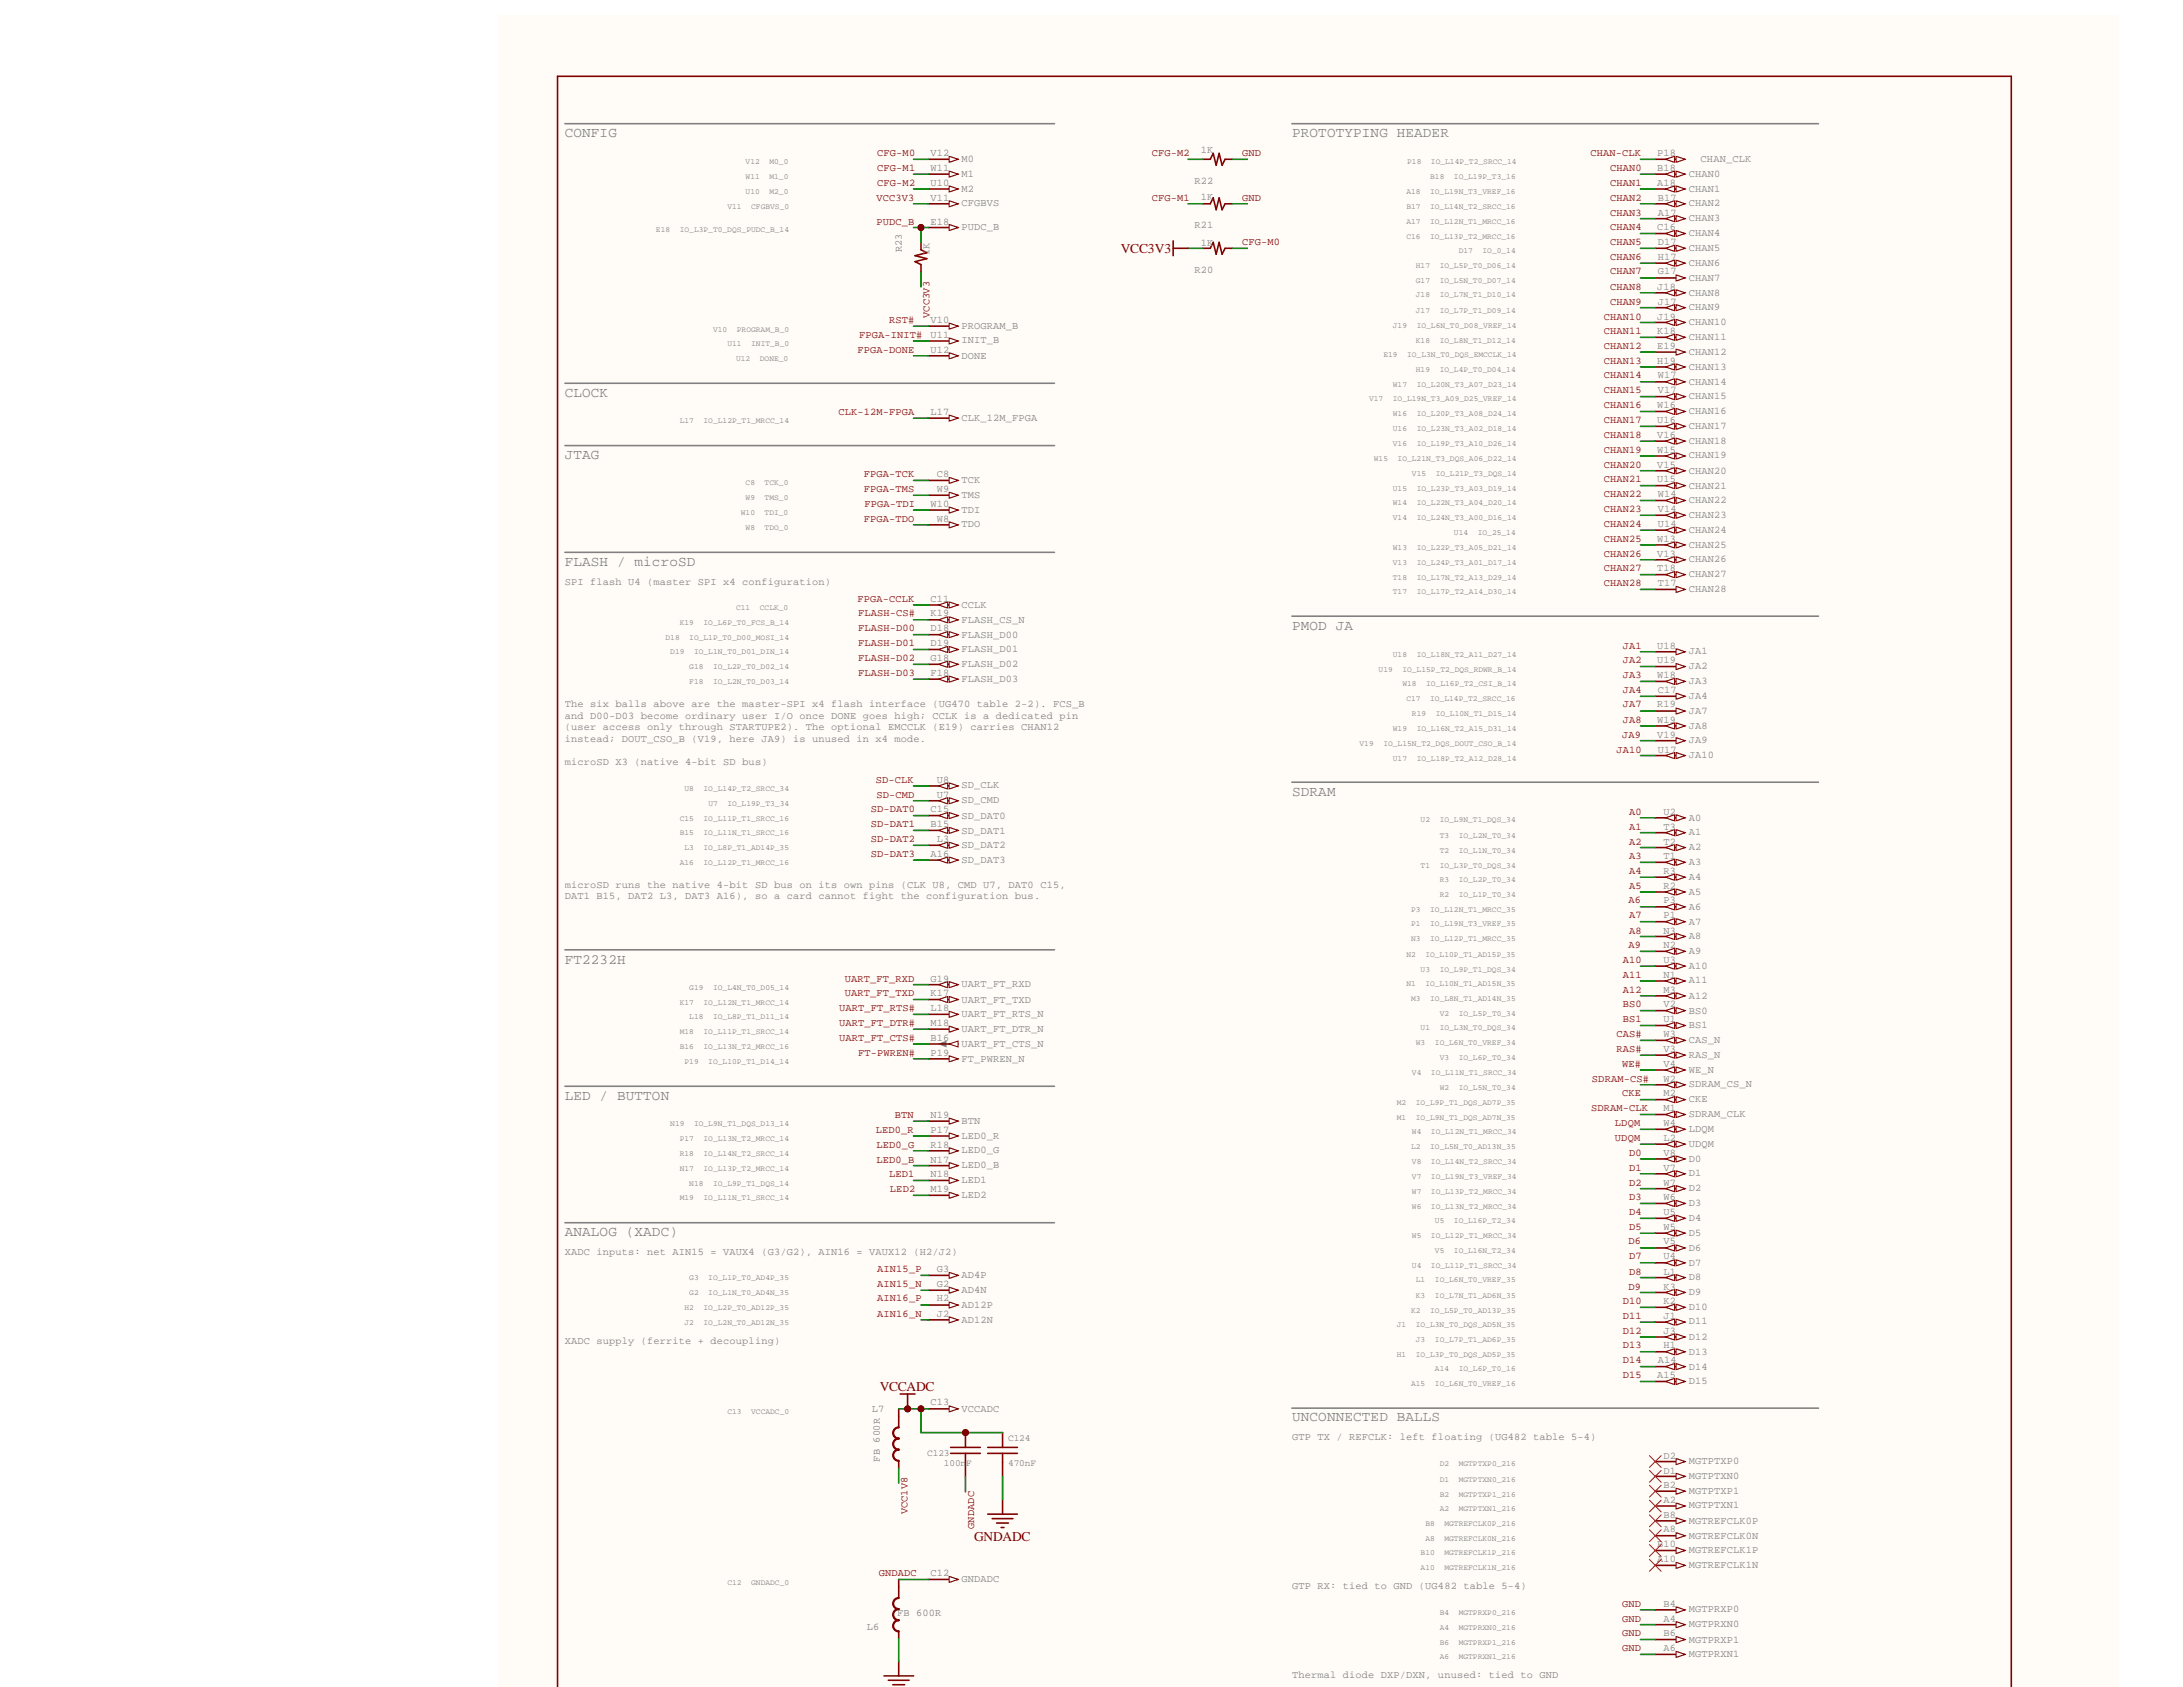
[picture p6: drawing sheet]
<svg xmlns="http://www.w3.org/2000/svg" width="233mm" height="180mm" viewBox="0 0 233 180" stroke-linecap="round" stroke-linejoin="round" font-family="sans-serif">
<defs><g id="words">
<g font-size="1.5" fill="#808080">
<text x="60.2" y="14.6">CONFIG</text>
<text x="137.8" y="14.6">PROTOTYPING HEADER</text>
<text x="60.2" y="42.3">CLOCK</text>
<text x="60.2" y="49">JTAG</text>
<text x="60.2" y="60.3">FLASH / microSD</text>
<text x="137.8" y="67.2">PMOD JA</text>
<text x="137.8" y="84.8">SDRAM</text>
<text x="60.2" y="102.8">FT2232H</text>
<text x="60.2" y="117.3">LED / BUTTON</text>
<text x="60.2" y="131.9">ANALOG (XADC)</text>
<text x="137.8" y="151.6">UNCONNECTED BALLS</text>
</g>
<g font-size="1.4" fill="#800000">
<text x="119.5" y="27">VCC3V3</text>
<text x="93.8" y="148.4">VCCADC</text>
<text x="103.9" y="164.3">GNDADC</text>
</g>
<g font-size="1.1" fill="#800000">
<text x="93.6" y="16.7">CFG-M0</text>
<text x="122.8" y="16.7">CFG-M2</text>
<text x="132.5" y="16.7">GND</text>
<text x="169.6" y="16.7">CHAN-CLK</text>
<text x="93.5" y="23.9">PUDC_B</text>
<text x="93.5" y="21.4">VCC3V3</text>
<text x="93.6" y="18.2">CFG-M1</text>
<text x="93.6" y="19.8">CFG-M2</text>
<text x="122.8" y="21.4">CFG-M1</text>
<text x="132.5" y="21.4">GND</text>
<text x="171.7" y="18.2">CHAN0</text>
<text x="171.7" y="19.8">CHAN1</text>
<text x="171.7" y="21.4">CHAN2</text>
<text x="171.7" y="23">CHAN3</text>
<text x="132.5" y="26.1">CFG-M0</text>
<text x="171.7" y="24.5">CHAN4</text>
<text x="171.7" y="26.1">CHAN5</text>
<text x="171.7" y="27.7">CHAN6</text>
<text x="171.7" y="29.3">CHAN7</text>
<text x="94.8" y="34.4">RST#</text>
<text x="99.2" y="33.9" transform="rotate(-90 99.2 33.9)">VCC3V3</text>
<text x="171.1" y="34.1">CHAN10</text>
<text x="171.1" y="35.6">CHAN11</text>
<text x="171.7" y="30.9">CHAN8</text>
<text x="171.7" y="32.5">CHAN9</text>
<text x="91.5" y="37.6">FPGA-DONE</text>
<text x="91.6" y="36">FPGA-INIT#</text>
<text x="171.1" y="38.8">CHAN13</text>
<text x="171.1" y="40.4">CHAN14</text>
<text x="171.1" y="42">CHAN15</text>
<text x="171.1" y="37.2">CHAN12</text>
<text x="89.4" y="44.2">CLK-12M-FPGA</text>
<text x="171.1" y="43.6">CHAN16</text>
<text x="171.1" y="45.1">CHAN17</text>
<text x="171.1" y="46.7">CHAN18</text>
<text x="92.1" y="50.9">FPGA-TCK</text>
<text x="92.1" y="52.4">FPGA-TMS</text>
<text x="171.1" y="48.3">CHAN19</text>
<text x="171.1" y="49.9">CHAN20</text>
<text x="171.1" y="51.4">CHAN21</text>
<text x="171.1" y="53">CHAN22</text>
<text x="92.1" y="55.7">FPGA-TDO</text>
<text x="92.2" y="54.1">FPGA-TDI</text>
<text x="171.1" y="54.6">CHAN23</text>
<text x="171.1" y="56.2">CHAN24</text>
<text x="171.1" y="57.8">CHAN25</text>
<text x="171.1" y="59.4">CHAN26</text>
<text x="91.5" y="64.2">FPGA-CCLK</text>
<text x="91.5" y="65.7">FLASH-CS#</text>
<text x="171.1" y="60.9">CHAN27</text>
<text x="171.1" y="62.5">CHAN28</text>
<text x="91.5" y="68.9">FLASH-D01</text>
<text x="91.5" y="67.3">FLASH-D00</text>
<text x="91.5" y="70.5">FLASH-D02</text>
<text x="173.1" y="69.2">JA1</text>
<text x="173.1" y="70.7">JA2</text>
<text x="91.5" y="72.1">FLASH-D03</text>
<text x="173.1" y="77.1">JA8</text>
<text x="173.1" y="72.3">JA3</text>
<text x="173.1" y="75.5">JA7</text>
<text x="173.1" y="73.9">JA4</text>
<text x="93.4" y="83.5">SD-CLK</text>
<text x="172.4" y="80.3">JA10</text>
<text x="173" y="78.7">JA9</text>
<text x="92.9" y="89.8">SD-DAT2</text>
<text x="92.9" y="88.2">SD-DAT1</text>
<text x="92.9" y="86.6">SD-DAT0</text>
<text x="93.5" y="85.1">SD-CMD</text>
<text x="173.8" y="86.9">A0</text>
<text x="173.8" y="88.5">A1</text>
<text x="92.9" y="91.4">SD-DAT3</text>
<text x="173.8" y="91.6">A3</text>
<text x="173.8" y="90.1">A2</text>
<text x="173.8" y="93.2">A4</text>
<text x="173.8" y="94.8">A5</text>
<text x="173.7" y="96.3">A6</text>
<text x="173.7" y="101.1">A9</text>
<text x="173.8" y="98">A7</text>
<text x="173.8" y="99.6">A8</text>
<text x="89.5" y="107.8">UART_FT_RTS#</text>
<text x="90.1" y="106.2">UART_FT_TXD</text>
<text x="90.1" y="104.7">UART_FT_RXD</text>
<text x="173.1" y="102.7">A10</text>
<text x="173.1" y="107.4">BS0</text>
<text x="173.1" y="104.3">A11</text>
<text x="173.1" y="105.9">A12</text>
<text x="89.5" y="111">UART_FT_CTS#</text>
<text x="89.5" y="109.5">UART_FT_DTR#</text>
<text x="91.5" y="112.6">FT-PWREN#</text>
<text x="172.4" y="110.6">CAS#</text>
<text x="172.4" y="112.2">RAS#</text>
<text x="173" y="113.8">WE#</text>
<text x="173.1" y="109">BS1</text>
<text x="95.4" y="119.3">BTN</text>
<text x="169.7" y="118.5">SDRAM-CLK</text>
<text x="169.8" y="115.4">SDRAM-CS#</text>
<text x="173" y="116.9">CKE</text>
<text x="93.4" y="120.8">LED0_R</text>
<text x="93.5" y="122.4">LED0_G</text>
<text x="93.5" y="124">LED0_B</text>
<text x="94.8" y="125.5">LED1</text>
<text x="172.3" y="120.1">LDQM</text>
<text x="172.3" y="121.7">UDQM</text>
<text x="173.8" y="123.2">D0</text>
<text x="173.8" y="124.8">D1</text>
<text x="94.9" y="127.1">LED2</text>
<text x="173.8" y="126.5">D2</text>
<text x="173.8" y="128">D3</text>
<text x="173.8" y="129.6">D4</text>
<text x="173.8" y="131.2">D5</text>
<text x="93.6" y="135.7">AIN15_P</text>
<text x="93.6" y="137.3">AIN15_N</text>
<text x="173.7" y="132.7">D6</text>
<text x="173.7" y="137.5">D9</text>
<text x="173.8" y="134.3">D7</text>
<text x="173.8" y="135.9">D8</text>
<text x="93.6" y="138.8">AIN16_P</text>
<text x="93.6" y="140.4">AIN16_N</text>
<text x="173.1" y="139.1">D10</text>
<text x="173.1" y="140.7">D11</text>
<text x="173.1" y="142.3">D12</text>
<text x="173.1" y="143.8">D13</text>
<text x="173.1" y="145.4">D14</text>
<text x="173.1" y="147">D15</text>
<text x="96.8" y="161.5" transform="rotate(-90 96.8 161.5)">VCC1V8</text>
<text x="103.9" y="163.1" transform="rotate(-90 103.9 163.1)">GNDADC</text>
<text x="93.7" y="168.1">GNDADC</text>
<text x="173" y="173">GND</text>
<text x="173" y="171.4">GND</text>
<text x="173" y="174.5">GND</text>
<text x="173" y="176.1">GND</text>
</g>
<g font-size="1.1" fill="#808080">
<text x="99.2" y="16.7">V12</text>
<text x="102.5" y="17.3">M0</text>
<text x="128.1" y="16.3">1K</text>
<text x="176.7" y="16.7">P18</text>
<text x="181.4" y="17.3">CHAN_CLK</text>
<text x="99.2" y="18.2">W11</text>
<text x="99.2" y="19.8">U10</text>
<text x="99.2" y="21.4">V11</text>
<text x="99.2" y="23.9">E18</text>
<text x="102.5" y="18.9">M1</text>
<text x="102.5" y="20.5">M2</text>
<text x="102.5" y="22">CFGBVS</text>
<text x="127.4" y="19.6">R22</text>
<text x="128.1" y="21.3">1K</text>
<text x="176.7" y="18.2">B18</text>
<text x="176.7" y="19.8">A18</text>
<text x="176.8" y="21.4">B17</text>
<text x="176.8" y="23">A17</text>
<text x="180.1" y="18.9">CHAN0</text>
<text x="180.1" y="20.5">CHAN1</text>
<text x="180.1" y="22">CHAN2</text>
<text x="180.1" y="23.6">CHAN3</text>
<text x="96.2" y="26.9" transform="rotate(-90 96.2 26.9)">R23</text>
<text x="99.2" y="27.2" transform="rotate(-90 99.2 27.2)">1K</text>
<text x="102.5" y="24.5">PUDC_B</text>
<text x="127.4" y="29.1">R20</text>
<text x="127.4" y="24.4">R21</text>
<text x="128.1" y="26.2">1K</text>
<text x="176.7" y="24.5">C16</text>
<text x="176.8" y="26.1">D17</text>
<text x="176.8" y="27.7">H17</text>
<text x="176.8" y="29.3">G17</text>
<text x="180.1" y="25.2">CHAN4</text>
<text x="180.1" y="26.7">CHAN5</text>
<text x="180.1" y="28.3">CHAN6</text>
<text x="180.1" y="29.9">CHAN7</text>
<text x="99.2" y="34.4">V10</text>
<text x="102.5" y="35.1">PROGRAM_B</text>
<text x="176.7" y="30.9">J18</text>
<text x="176.7" y="34.1">J19</text>
<text x="176.7" y="35.6">K18</text>
<text x="176.8" y="32.5">J17</text>
<text x="180.1" y="31.6">CHAN8</text>
<text x="180.1" y="33.1">CHAN9</text>
<text x="180.1" y="34.7">CHAN10</text>
<text x="99.2" y="36">U11</text>
<text x="99.2" y="37.6">U12</text>
<text x="102.5" y="36.6">INIT_B</text>
<text x="102.5" y="38.2">DONE</text>
<text x="176.7" y="38.8">H19</text>
<text x="176.7" y="37.2">E19</text>
<text x="176.8" y="40.4">W17</text>
<text x="176.8" y="42">V17</text>
<text x="180.1" y="39.4">CHAN13</text>
<text x="180.1" y="41">CHAN14</text>
<text x="180.1" y="36.3">CHAN11</text>
<text x="180.1" y="37.8">CHAN12</text>
<text x="99.2" y="44.2">L17</text>
<text x="102.5" y="44.9">CLK_12M_FPGA</text>
<text x="176.7" y="43.6">W16</text>
<text x="176.7" y="45.1">U16</text>
<text x="176.7" y="46.7">V16</text>
<text x="180.1" y="42.6">CHAN15</text>
<text x="180.1" y="44.2">CHAN16</text>
<text x="180.1" y="45.8">CHAN17</text>
<text x="180.1" y="47.4">CHAN18</text>
<text x="99.9" y="50.9">C8</text>
<text x="99.9" y="52.4">W9</text>
<text x="102.5" y="51.5">TCK</text>
<text x="102.5" y="53.1">TMS</text>
<text x="176.7" y="48.3">W15</text>
<text x="176.7" y="49.9">V15</text>
<text x="176.7" y="51.4">U15</text>
<text x="176.8" y="53">W14</text>
<text x="180.1" y="48.9">CHAN19</text>
<text x="180.1" y="50.5">CHAN20</text>
<text x="180.1" y="52.1">CHAN21</text>
<text x="180.1" y="53.6">CHAN22</text>
<text x="99.2" y="54.1">W10</text>
<text x="99.9" y="55.7">W8</text>
<text x="102.5" y="54.7">TDI</text>
<text x="102.5" y="56.3">TDO</text>
<text x="176.7" y="57.8">W13</text>
<text x="176.7" y="59.4">V13</text>
<text x="176.8" y="54.6">V14</text>
<text x="176.8" y="56.2">U14</text>
<text x="180.1" y="55.2">CHAN23</text>
<text x="180.1" y="56.8">CHAN24</text>
<text x="180.1" y="58.5">CHAN25</text>
<text x="180.1" y="60">CHAN26</text>
<text x="60.2" y="62.3">SPI flash U4 (master SPI x4 configuration)</text>
<text x="99.2" y="64.2">C11</text>
<text x="99.2" y="65.7">K19</text>
<text x="102.5" y="64.8">CCLK</text>
<text x="176.7" y="60.9">T18</text>
<text x="176.8" y="62.5">T17</text>
<text x="180.1" y="61.6">CHAN27</text>
<text x="180.1" y="63.2">CHAN28</text>
<text x="99.2" y="67.3">D18</text>
<text x="99.2" y="68.9">D19</text>
<text x="99.2" y="70.5">G18</text>
<text x="102.5" y="68">FLASH_D00</text>
<text x="102.5" y="69.5">FLASH_D01</text>
<text x="102.5" y="66.4">FLASH_CS_N</text>
<text x="102.5" y="71.1">FLASH_D02</text>
<text x="176.7" y="69.2">U18</text>
<text x="176.7" y="70.7">U19</text>
<text x="180.1" y="69.8">JA1</text>
<text x="180.1" y="71.4">JA2</text>
<text x="60.2" y="75.4">The six balls above are the master-SPI x4 flash interface (UG470 table 2-2). FCS_B</text>
<text x="60.2" y="76.6">and D00-D03 become ordinary user I/O once DONE goes high; CCLK is a dedicated pin</text>
<text x="60.2" y="77.9">(user access only through STARTUPE2). The optional EMCCLK (E19) carries CHAN12</text>
<text x="99.2" y="72.1">F18</text>
<text x="102.5" y="72.7">FLASH_D03</text>
<text x="176.7" y="77.1">W19</text>
<text x="176.7" y="72.3">W18</text>
<text x="176.7" y="75.5">R19</text>
<text x="176.8" y="73.9">C17</text>
<text x="180.1" y="77.7">JA8</text>
<text x="180.1" y="73">JA3</text>
<text x="180.1" y="74.5">JA4</text>
<text x="180.1" y="76.1">JA7</text>
<text x="60.2" y="81.6">microSD X3 (native 4-bit SD bus)</text>
<text x="60.2" y="79.2">instead; DOUT_CSO_B (V19, here JA9) is unused in x4 mode.</text>
<text x="99.9" y="83.5">U8</text>
<text x="176.7" y="78.7">V19</text>
<text x="176.8" y="80.3">U17</text>
<text x="180.1" y="79.3">JA9</text>
<text x="180.1" y="80.9">JA10</text>
<text x="99.2" y="88.2">B15</text>
<text x="99.2" y="86.6">C15</text>
<text x="99.9" y="89.8">L3</text>
<text x="99.9" y="85.1">U7</text>
<text x="102.5" y="88.9">SD_DAT1</text>
<text x="102.5" y="87.3">SD_DAT0</text>
<text x="102.5" y="84.1">SD_CLK</text>
<text x="102.5" y="85.7">SD_CMD</text>
<text x="177.4" y="86.9">U2</text>
<text x="177.4" y="88.5">T3</text>
<text x="180.1" y="87.5">A0</text>
<text x="180.1" y="89.1">A1</text>
<text x="60.2" y="94.7">microSD runs the native 4-bit SD bus on its own pins (CLK U8, CMD U7, DAT0 C15,</text>
<text x="60.2" y="95.9">DAT1 B15, DAT2 L3, DAT3 A16), so a card cannot fight the configuration bus.</text>
<text x="99.2" y="91.4">A16</text>
<text x="102.5" y="92">SD_DAT3</text>
<text x="102.5" y="90.4">SD_DAT2</text>
<text x="177.4" y="90.1">T2</text>
<text x="177.4" y="91.6">T1</text>
<text x="177.4" y="93.2">R3</text>
<text x="177.4" y="94.8">R2</text>
<text x="180.1" y="90.7">A2</text>
<text x="180.1" y="92.3">A3</text>
<text x="180.1" y="93.8">A4</text>
<text x="180.1" y="95.4">A5</text>
<text x="177.4" y="96.3">P3</text>
<text x="177.4" y="98">P1</text>
<text x="177.4" y="99.6">N3</text>
<text x="177.4" y="101.1">N2</text>
<text x="180.1" y="97">A6</text>
<text x="180.1" y="98.6">A7</text>
<text x="180.1" y="100.1">A8</text>
<text x="180.1" y="101.8">A9</text>
<text x="99.2" y="106.2">K17</text>
<text x="99.2" y="104.7">G19</text>
<text x="99.2" y="107.8">L18</text>
<text x="102.5" y="106.9">UART_FT_TXD</text>
<text x="102.5" y="105.3">UART_FT_RXD</text>
<text x="177.4" y="102.7">U3</text>
<text x="177.4" y="104.3">N1</text>
<text x="177.4" y="105.9">M3</text>
<text x="177.4" y="107.4">V2</text>
<text x="180.1" y="103.4">A10</text>
<text x="180.1" y="104.9">A11</text>
<text x="180.1" y="106.5">A12</text>
<text x="99.2" y="111">B16</text>
<text x="99.2" y="109.5">M18</text>
<text x="99.2" y="112.6">P19</text>
<text x="102.5" y="111.7">UART_FT_CTS_N</text>
<text x="102.5" y="108.4">UART_FT_RTS_N</text>
<text x="102.5" y="110">UART_FT_DTR_N</text>
<text x="102.5" y="113.3">FT_PWREN_N</text>
<text x="177.4" y="109">U1</text>
<text x="177.4" y="110.6">W3</text>
<text x="177.4" y="112.2">V3</text>
<text x="177.4" y="113.8">V4</text>
<text x="180.1" y="108.1">BS0</text>
<text x="180.1" y="109.6">BS1</text>
<text x="180.1" y="111.2">CAS_N</text>
<text x="180.1" y="112.8">RAS_N</text>
<text x="99.2" y="119.3">N19</text>
<text x="102.5" y="119.9">BTN</text>
<text x="177.4" y="115.4">W2</text>
<text x="177.4" y="116.9">M2</text>
<text x="177.4" y="118.5">M1</text>
<text x="180.1" y="114.4">WE_N</text>
<text x="180.1" y="116">SDRAM_CS_N</text>
<text x="180.1" y="117.6">CKE</text>
<text x="180.1" y="119.2">SDRAM_CLK</text>
<text x="99.2" y="120.8">P17</text>
<text x="99.2" y="122.4">R18</text>
<text x="99.2" y="125.5">N18</text>
<text x="99.2" y="124">N17</text>
<text x="102.5" y="121.5">LED0_R</text>
<text x="102.5" y="123">LED0_G</text>
<text x="102.5" y="124.6">LED0_B</text>
<text x="177.4" y="120.1">W4</text>
<text x="177.4" y="121.7">L2</text>
<text x="177.4" y="123.2">V8</text>
<text x="177.4" y="124.8">V7</text>
<text x="180.1" y="120.7">LDQM</text>
<text x="180.1" y="122.3">UDQM</text>
<text x="180.1" y="123.9">D0</text>
<text x="180.1" y="125.4">D1</text>
<text x="99.2" y="127.1">M19</text>
<text x="102.5" y="126.2">LED1</text>
<text x="102.5" y="127.8">LED2</text>
<text x="177.4" y="126.5">W7</text>
<text x="177.4" y="128">W6</text>
<text x="177.4" y="129.6">U5</text>
<text x="177.4" y="131.2">W5</text>
<text x="180.1" y="127">D2</text>
<text x="180.1" y="128.7">D3</text>
<text x="180.1" y="130.3">D4</text>
<text x="180.1" y="131.8">D5</text>
<text x="60.2" y="133.9">XADC inputs: net AIN15 = VAUX4 (G3/G2), AIN16 = VAUX12 (H2/J2)</text>
<text x="99.9" y="135.7">G3</text>
<text x="99.9" y="137.3">G2</text>
<text x="102.5" y="136.3">AD4P</text>
<text x="102.5" y="137.9">AD4N</text>
<text x="177.4" y="132.7">V5</text>
<text x="177.4" y="134.3">U4</text>
<text x="177.4" y="135.9">L1</text>
<text x="177.4" y="137.5">K3</text>
<text x="180.1" y="133.4">D6</text>
<text x="180.1" y="135">D7</text>
<text x="180.1" y="136.5">D8</text>
<text x="60.2" y="143.4">XADC supply (ferrite + decoupling)</text>
<text x="99.9" y="138.8">H2</text>
<text x="99.9" y="140.4">J2</text>
<text x="102.5" y="139.5">AD12P</text>
<text x="102.5" y="141.1">AD12N</text>
<text x="177.4" y="139.1">K2</text>
<text x="177.4" y="140.7">J1</text>
<text x="177.4" y="142.3">J3</text>
<text x="177.4" y="143.8">H1</text>
<text x="180.1" y="138.1">D9</text>
<text x="180.1" y="139.7">D10</text>
<text x="180.1" y="141.3">D11</text>
<text x="180.1" y="142.9">D12</text>
<text x="99.2" y="149.9">C13</text>
<text x="176.7" y="147">A15</text>
<text x="176.8" y="145.4">A14</text>
<text x="180.1" y="144.5">D13</text>
<text x="180.1" y="146.1">D14</text>
<text x="180.1" y="147.6">D15</text>
<text x="93" y="150.6">L7</text>
<text x="93.8" y="155.9" transform="rotate(-90 93.8 155.9)">FB 600R</text>
<text x="102.5" y="150.6">VCCADC</text>
<text x="137.8" y="153.6">GTP TX / REFCLK: left floating (UG482 table 5-4)</text>
<text x="177.4" y="155.5">D2</text>
<text x="177.4" y="157.2">D1</text>
<text x="177.4" y="158.7">B2</text>
<text x="177.4" y="161.9">B8</text>
<text x="177.4" y="160.3">A2</text>
<text x="180.1" y="156.1">MGTPTXP0</text>
<text x="180.1" y="157.7">MGTPTXN0</text>
<text x="180.1" y="159.4">MGTPTXP1</text>
<text x="180.1" y="160.9">MGTPTXN1</text>
<text x="176.7" y="165">B10</text>
<text x="176.7" y="166.6">A10</text>
<text x="177.4" y="163.4">A8</text>
<text x="180.1" y="162.5">MGTREFCLK0P</text>
<text x="180.1" y="164.1">MGTREFCLK0N</text>
<text x="180.1" y="165.6">MGTREFCLK1P</text>
<text x="180.1" y="167.2">MGTREFCLK1N</text>
<text x="92.5" y="173.8">L6</text>
<text x="95.7" y="172.3">FB 600R</text>
<text x="99.2" y="168.1">C12</text>
<text x="102.5" y="168.7">GNDADC</text>
<text x="137.8" y="169.4">GTP RX: tied to GND (UG482 table 5-4)</text>
<text x="177.4" y="171.4">B4</text>
<text x="177.4" y="173">A4</text>
<text x="180.1" y="172">MGTPRXP0</text>
<text x="180.1" y="173.6">MGTPRXN0</text>
<text x="137.8" y="179">Thermal diode DXP/DXN, unused: tied to GND</text>
<text x="177.4" y="174.5">B6</text>
<text x="177.4" y="176.1">A6</text>
<text x="180.1" y="175.2">MGTPRXP1</text>
<text x="180.1" y="176.7">MGTPRXN1</text>
</g>
<g font-size="1" fill="#808080">
<text x="98.9" y="155.3">C123</text>
<text x="107.5" y="153.7">C124</text>
<text x="100.7" y="156.3">100nF</text>
<text x="107.5" y="156.3">470nF</text>
</g>
<g font-size=".8" fill="#808080">
<text x="79.5" y="17.5">V12</text>
<text x="82.1" y="17.5">M0_0</text>
<text x="150.1" y="17.5">P18</text>
<text x="152.6" y="17.5">IO_L14P_T2_SRCC_14</text>
<text x="77.6" y="22.3">V11</text>
<text x="79.5" y="19.1">W11</text>
<text x="79.5" y="20.7">U10</text>
<text x="80.1" y="22.3">CFGBVS_0</text>
<text x="82.1" y="19.1">M1_0</text>
<text x="82.1" y="20.7">M2_0</text>
<text x="150" y="20.7">A18</text>
<text x="150" y="22.3">B17</text>
<text x="150" y="23.9">A17</text>
<text x="152.5" y="20.7">IO_L19N_T3_VREF_16</text>
<text x="152.5" y="22.3">IO_L14N_T2_SRCC_16</text>
<text x="152.5" y="23.9">IO_L12N_T1_MRCC_16</text>
<text x="152.5" y="19.1">B18</text>
<text x="155.1" y="19.1">IO_L19P_T3_16</text>
<text x="70" y="24.8">E18</text>
<text x="72.5" y="24.8">IO_L3P_T0_DQS_PUDC_B_14</text>
<text x="150" y="25.5">C16</text>
<text x="151" y="28.6">H17</text>
<text x="152.5" y="25.5">IO_L13P_T2_MRCC_16</text>
<text x="153.6" y="28.6">IO_L5P_T0_D06_14</text>
<text x="155.6" y="27">D17</text>
<text x="158.1" y="27">IO_0_14</text>
<text x="76.1" y="35.4">V10</text>
<text x="78.6" y="35.4">PROGRAM_B_0</text>
<text x="148.6" y="34.9">J19</text>
<text x="151" y="31.7">J18</text>
<text x="151" y="33.3">J17</text>
<text x="151" y="30.2">G17</text>
<text x="151.1" y="34.9">IO_L6N_T0_D08_VREF_14</text>
<text x="153.6" y="31.7">IO_L7N_T1_D10_14</text>
<text x="153.6" y="33.3">IO_L7P_T1_D09_14</text>
<text x="153.6" y="30.2">IO_L5N_T0_D07_14</text>
<text x="77.6" y="36.9">U11</text>
<text x="78.5" y="38.5">U12</text>
<text x="80.1" y="36.9">INIT_B_0</text>
<text x="81" y="38.5">DONE_0</text>
<text x="147.5" y="38.1">E19</text>
<text x="148.6" y="41.3">W17</text>
<text x="150.1" y="38.1">IO_L3N_T0_DQS_EMCCLK_14</text>
<text x="151" y="39.7">H19</text>
<text x="151" y="36.5">K18</text>
<text x="151.1" y="41.3">IO_L20N_T3_A07_D23_14</text>
<text x="153.6" y="39.7">IO_L4P_T0_D04_14</text>
<text x="153.6" y="36.5">IO_L8N_T1_D12_14</text>
<text x="72.5" y="45.1">L17</text>
<text x="75" y="45.1">IO_L12P_T1_MRCC_14</text>
<text x="146" y="42.8">V17</text>
<text x="148.6" y="42.8">IO_L19N_T3_A09_D25_VREF_14</text>
<text x="148.6" y="44.4">W16</text>
<text x="148.6" y="46">U16</text>
<text x="148.6" y="47.5">V16</text>
<text x="151.1" y="44.4">IO_L20P_T3_A08_D24_14</text>
<text x="151.1" y="46">IO_L23N_T3_A02_D18_14</text>
<text x="151.1" y="47.5">IO_L19P_T3_A10_D26_14</text>
<text x="79.5" y="51.8">C8</text>
<text x="79.5" y="53.4">W9</text>
<text x="81.6" y="51.8">TCK_0</text>
<text x="81.6" y="53.4">TMS_0</text>
<text x="146.5" y="49.1">W15</text>
<text x="148.6" y="52.4">U15</text>
<text x="148.6" y="53.9">W14</text>
<text x="149.1" y="49.1">IO_L21N_T3_DQS_A06_D22_14</text>
<text x="150.6" y="50.8">V15</text>
<text x="151.1" y="52.4">IO_L23P_T3_A03_D19_14</text>
<text x="151.1" y="53.9">IO_L22N_T3_A04_D20_14</text>
<text x="153.1" y="50.8">IO_L21P_T3_DQS_14</text>
<text x="79" y="54.9">W10</text>
<text x="79.5" y="56.5">W8</text>
<text x="81.6" y="54.9">TDI_0</text>
<text x="81.6" y="56.5">TDO_0</text>
<text x="148.6" y="55.5">V14</text>
<text x="148.6" y="58.6">W13</text>
<text x="151.1" y="55.5">IO_L24N_T3_A00_D16_14</text>
<text x="151.1" y="58.6">IO_L22P_T3_A05_D21_14</text>
<text x="155.1" y="57.1">U14</text>
<text x="157.6" y="57.1">IO_25_14</text>
<text x="78.5" y="65">C11</text>
<text x="81" y="65">CCLK_0</text>
<text x="148.6" y="60.2">V13</text>
<text x="148.6" y="61.8">T18</text>
<text x="148.6" y="63.4">T17</text>
<text x="151.1" y="60.2">IO_L24P_T3_A01_D17_14</text>
<text x="151.1" y="61.8">IO_L17N_T2_A13_D29_14</text>
<text x="151.1" y="63.4">IO_L17P_T2_A14_D30_14</text>
<text x="71" y="68.3">D18</text>
<text x="71.5" y="69.8">D19</text>
<text x="72.5" y="66.7">K19</text>
<text x="73.5" y="68.3">IO_L1P_T0_D00_MOSI_14</text>
<text x="73.5" y="71.4">G18</text>
<text x="74" y="69.8">IO_L1N_T0_D01_DIN_14</text>
<text x="75" y="66.7">IO_L6P_T0_FCS_B_14</text>
<text x="76.1" y="71.4">IO_L2P_T0_D02_14</text>
<text x="147" y="71.6">U19</text>
<text x="148.6" y="70">U18</text>
<text x="149.6" y="71.6">IO_L15P_T2_DQS_RDWR_B_14</text>
<text x="151.1" y="70">IO_L18N_T2_A11_D27_14</text>
<text x="73.5" y="73">F18</text>
<text x="76.1" y="73">IO_L2N_T0_D03_14</text>
<text x="148.6" y="78">W19</text>
<text x="149.6" y="73.2">W18</text>
<text x="150" y="74.8">C17</text>
<text x="150.6" y="76.4">R19</text>
<text x="151.1" y="78">IO_L16N_T2_A15_D31_14</text>
<text x="152.1" y="73.2">IO_L16P_T2_CSI_B_14</text>
<text x="152.5" y="74.8">IO_L14P_T2_SRCC_16</text>
<text x="153.1" y="76.4">IO_L10N_T1_D15_14</text>
<text x="145" y="79.5">V19</text>
<text x="147.5" y="79.5">IO_L15N_T2_DQS_DOUT_CSO_B_14</text>
<text x="148.6" y="81.1">U17</text>
<text x="151.1" y="81.1">IO_L18P_T2_A12_D28_14</text>
<text x="72.5" y="89.1">B15</text>
<text x="72.5" y="87.5">C15</text>
<text x="73" y="84.3">U8</text>
<text x="75" y="89.1">IO_L11N_T1_SRCC_16</text>
<text x="75" y="87.5">IO_L11P_T1_SRCC_16</text>
<text x="75" y="84.3">IO_L14P_T2_SRCC_34</text>
<text x="75.6" y="85.9">U7</text>
<text x="77.6" y="85.9">IO_L19P_T3_34</text>
<text x="151.5" y="87.7">U2</text>
<text x="153.6" y="87.7">IO_L9N_T1_DQS_34</text>
<text x="153.6" y="89.3">T3</text>
<text x="155.6" y="89.3">IO_L2N_T0_34</text>
<text x="72.5" y="92.3">A16</text>
<text x="73" y="90.7">L3</text>
<text x="75" y="92.3">IO_L12P_T1_MRCC_16</text>
<text x="75" y="90.7">IO_L8P_T1_AD14P_35</text>
<text x="151.5" y="92.5">T1</text>
<text x="153.6" y="92.5">IO_L3P_T0_DQS_34</text>
<text x="153.6" y="90.9">T2</text>
<text x="153.6" y="94.1">R3</text>
<text x="153.6" y="95.7">R2</text>
<text x="155.6" y="90.9">IO_L1N_T0_34</text>
<text x="155.6" y="94.1">IO_L2P_T0_34</text>
<text x="155.6" y="95.7">IO_L1P_T0_34</text>
<text x="150.5" y="98.8">P1</text>
<text x="150.5" y="97.3">P3</text>
<text x="150.5" y="100.4">N3</text>
<text x="152.5" y="98.8">IO_L19N_T3_VREF_35</text>
<text x="152.5" y="97.3">IO_L12N_T1_MRCC_35</text>
<text x="152.5" y="100.4">IO_L12P_T1_MRCC_35</text>
<text x="72.5" y="107.2">K17</text>
<text x="73.5" y="105.6">G19</text>
<text x="75" y="107.2">IO_L12N_T1_MRCC_14</text>
<text x="76.1" y="105.6">IO_L4N_T0_D05_14</text>
<text x="150" y="102">N2</text>
<text x="150" y="105.1">N1</text>
<text x="150.5" y="106.7">M3</text>
<text x="151.5" y="103.6">U3</text>
<text x="152" y="102">IO_L10P_T1_AD15P_35</text>
<text x="152" y="105.1">IO_L10N_T1_AD15N_35</text>
<text x="152.5" y="106.7">IO_L8N_T1_AD14N_35</text>
<text x="153.6" y="103.6">IO_L9P_T1_DQS_34</text>
<text x="72.5" y="111.9">B16</text>
<text x="72.5" y="110.3">M18</text>
<text x="73" y="113.4">P19</text>
<text x="73.5" y="108.7">L18</text>
<text x="75" y="111.9">IO_L13N_T2_MRCC_16</text>
<text x="75" y="110.3">IO_L11P_T1_SRCC_14</text>
<text x="75.5" y="113.4">IO_L10P_T1_D14_14</text>
<text x="76.1" y="108.7">IO_L8P_T1_D11_14</text>
<text x="151" y="111.5">W3</text>
<text x="151.5" y="109.9">U1</text>
<text x="153" y="111.5">IO_L6N_T0_VREF_34</text>
<text x="153.6" y="109.9">IO_L3N_T0_DQS_34</text>
<text x="153.6" y="113.1">V3</text>
<text x="153.6" y="108.4">V2</text>
<text x="155.6" y="113.1">IO_L6P_T0_34</text>
<text x="155.6" y="108.4">IO_L5P_T0_34</text>
<text x="149" y="119.4">M1</text>
<text x="149" y="117.8">M2</text>
<text x="150.6" y="114.6">V4</text>
<text x="151" y="119.4">IO_L9N_T1_DQS_AD7N_35</text>
<text x="151" y="117.8">IO_L9P_T1_DQS_AD7P_35</text>
<text x="152.6" y="114.6">IO_L11N_T1_SRCC_34</text>
<text x="153.6" y="116.2">W2</text>
<text x="155.6" y="116.2">IO_L5N_T0_34</text>
<text x="71.5" y="120.1">N19</text>
<text x="72.5" y="123.2">R18</text>
<text x="72.5" y="124.8">N17</text>
<text x="72.5" y="121.7">P17</text>
<text x="74" y="120.1">IO_L9N_T1_DQS_D13_14</text>
<text x="75" y="123.2">IO_L14N_T2_SRCC_14</text>
<text x="75" y="124.8">IO_L13P_T2_MRCC_14</text>
<text x="75" y="121.7">IO_L13N_T2_MRCC_14</text>
<text x="150.5" y="122.6">L2</text>
<text x="150.6" y="124.2">V8</text>
<text x="150.6" y="125.7">V7</text>
<text x="150.6" y="121">W4</text>
<text x="152.5" y="122.6">IO_L5N_T0_AD13N_35</text>
<text x="152.6" y="124.2">IO_L14N_T2_SRCC_34</text>
<text x="152.6" y="125.7">IO_L19N_T3_VREF_34</text>
<text x="152.6" y="121">IO_L12N_T1_MRCC_34</text>
<text x="72.5" y="128">M19</text>
<text x="73.5" y="126.5">N18</text>
<text x="75" y="128">IO_L11N_T1_SRCC_14</text>
<text x="76.1" y="126.5">IO_L9P_T1_DQS_14</text>
<text x="150.6" y="127.3">W7</text>
<text x="150.6" y="128.9">W6</text>
<text x="152.6" y="127.3">IO_L13P_T2_MRCC_34</text>
<text x="152.6" y="128.9">IO_L13N_T2_MRCC_34</text>
<text x="153" y="130.4">U5</text>
<text x="155.1" y="130.4">IO_L16P_T2_34</text>
<text x="73.5" y="136.5">G3</text>
<text x="75.5" y="136.5">IO_L1P_T0_AD4P_35</text>
<text x="150.6" y="132">W5</text>
<text x="150.6" y="135.2">U4</text>
<text x="151" y="136.8">L1</text>
<text x="152.6" y="132">IO_L12P_T1_MRCC_34</text>
<text x="152.6" y="135.2">IO_L11P_T1_SRCC_34</text>
<text x="153" y="136.8">IO_L6N_T0_VREF_35</text>
<text x="153" y="133.6">V5</text>
<text x="155.1" y="133.6">IO_L16N_T2_34</text>
<text x="73" y="139.7">H2</text>
<text x="73" y="141.3">J2</text>
<text x="73.5" y="138.1">G2</text>
<text x="75" y="139.7">IO_L2P_T0_AD12P_35</text>
<text x="75" y="141.3">IO_L2N_T0_AD12N_35</text>
<text x="75.5" y="138.1">IO_L1N_T0_AD4N_35</text>
<text x="149" y="141.5">J1</text>
<text x="150.5" y="140">K2</text>
<text x="151" y="141.5">IO_L3N_T0_DQS_AD5N_35</text>
<text x="151" y="138.4">K3</text>
<text x="151" y="143.1">J3</text>
<text x="152.5" y="140">IO_L5P_T0_AD13P_35</text>
<text x="153" y="138.4">IO_L7N_T1_AD6N_35</text>
<text x="153" y="143.1">IO_L7P_T1_AD6P_35</text>
<text x="149" y="144.7">H1</text>
<text x="150.5" y="147.9">A15</text>
<text x="151" y="144.7">IO_L3P_T0_DQS_AD5P_35</text>
<text x="153" y="147.9">IO_L6N_T0_VREF_16</text>
<text x="153" y="146.2">A14</text>
<text x="155.6" y="146.2">IO_L6P_T0_16</text>
<text x="77.6" y="150.8">C13</text>
<text x="80.1" y="150.8">VCCADC_0</text>
<text x="153.6" y="156.4">D2</text>
<text x="153.6" y="158">D1</text>
<text x="153.6" y="159.6">B2</text>
<text x="153.6" y="161.1">A2</text>
<text x="155.6" y="156.4">MGTPTXP0_216</text>
<text x="155.6" y="158">MGTPTXN0_216</text>
<text x="155.6" y="159.6">MGTPTXP1_216</text>
<text x="155.6" y="161.1">MGTPTXN1_216</text>
<text x="151.5" y="165.9">B10</text>
<text x="151.5" y="167.5">A10</text>
<text x="152" y="162.7">B8</text>
<text x="152" y="164.3">A8</text>
<text x="154.1" y="165.9">MGTREFCLK1P_216</text>
<text x="154.1" y="167.5">MGTREFCLK1N_216</text>
<text x="154.1" y="162.7">MGTREFCLK0P_216</text>
<text x="154.1" y="164.3">MGTREFCLK0N_216</text>
<text x="77.6" y="169">C12</text>
<text x="80.1" y="169">GNDADC_0</text>
<text x="153.6" y="172.2">B4</text>
<text x="153.6" y="173.8">A4</text>
<text x="155.6" y="172.2">MGTPRXP0_216</text>
<text x="155.6" y="173.8">MGTPRXN0_216</text>
<text x="153.6" y="175.4">B6</text>
<text x="153.6" y="176.9">A6</text>
<text x="155.6" y="175.4">MGTPRXP1_216</text>
<text x="155.6" y="176.9">MGTPRXN1_216</text>
</g>
</g></defs>
<g fill="#fffcf8">
<path d="M53.1 1.6h172.9v178.4h-172.9z" fill-rule="evenodd"/>
<path d="M53.1 1.6h172.9v178.4h-172.9z" fill-rule="evenodd"/>
</g>
<circle cx="96.8" cy="150.3" r=".31" fill="#000080"/>
<circle cx="96.8" cy="150.3" r=".31" fill="none" stroke="#000080" stroke-width=".11"/>
<circle cx="98.2" cy="150.3" r=".32" fill="#000080"/>
<circle cx="98.2" cy="150.3" r=".32" fill="none" stroke="#000080" stroke-width=".11"/>
<circle cx="98.2" cy="24.3" r=".32" fill="#000080"/>
<circle cx="98.2" cy="24.3" r=".32" fill="none" stroke="#000080" stroke-width=".11"/>
<circle cx="103" cy="152.8" r=".32" fill="#000080"/>
<circle cx="103" cy="152.8" r=".32" fill="none" stroke="#000080" stroke-width=".11"/>
<g fill="none" stroke="#800000" stroke-width=".17">
<path d="M128.3 17h.8l.3-.6 .3 1.2 .3-1.2 .3 1.2 .4-.6h.8M98.2 25.8v.8l.7 .4-1.3 .3 1.3 .3-1.3 .3 .6 .3v.8M128.3 26.5h.8l.3-.7 .3 1.3 .3-1.3 .3 1.3 .4-.6h.8M128.3 21.7h.8l.3-.6 .3 1.3 .3-1.3 .3 1.3 .4-.7h.8M95.9 154.6a.56 .56 0 0 0-.6 .6 .56 .56 0 0 0 .6 .6v.8M95.9 154.6a.63 .63 0 0 0-.7 .6 .63 .63 0 0 0 .7 .6M95.9 153.5a.56 .56 0 0 0-.6 .5 .56 .56 0 0 0 .6 .6M95.9 153.4a.62 .62 0 0 0-.7 .6 .62 .62 0 0 0 .7 .6M95.9 150.3v2a.56 .56 0 0 0-.6 .5 .56 .56 0 0 0 .6 .6M95.9 152.2a.63 .63 0 0 0-.7 .6 .63 .63 0 0 0 .7 .7M95.9 153.4v.1M95.9 154.6h.1"/>
<path d="M101.4 154.4h3.2M101.4 155h3.2M103 152.8v1.6M103 155v2.5M105.3 154.4h3.2M105.3 155h3.2M106.9 152.8v1.6M106.9 155v2.5M59.5 180v-171.9h155v171.9M95.9 172.8a.57 .57 0 0 0-.6 .6 .57 .57 0 0 0 .6 .6v.8M95.9 172.8a.63 .63 0 0 0-.7 .6 .63 .63 0 0 0 .7 .6M95.9 171.6a.56 .56 0 0 0-.6 .6 .56 .56 0 0 0 .6 .6"/>
<path d="M95.9 171.6a.62 .62 0 0 0-.7 .6 .62 .62 0 0 0 .7 .6M95.9 168.4v2.1a.56 .56 0 0 0-.6 .5 .56 .56 0 0 0 .6 .6M95.9 170.4a.62 .62 0 0 0-.7 .6 .62 .62 0 0 0 .7 .6M95.9 171.6h.1M95.9 172.8h.1"/>
</g>
<path d="M179 87l.6 .2-.6 .3z" fill="#808080"/>
<path d="M179 87l.6 .2-.6 .3z" fill="none" stroke="#808080" stroke-width=".17"/>
<path d="M177.8 87.2l.6-.2v.5z" fill="#808080"/>
<path d="M177.8 87.2l.6-.2v.5z" fill="none" stroke="#808080" stroke-width=".17"/>
<path d="M176.6 87.2h3.1" fill="none" stroke="#800000" stroke-width=".17"/>
<path d="M178.8 86.9l.9 .3-.9 .3z" fill="#f8fcff"/>
<path d="M178.8 86.9l.9 .3-.9 .3z" fill="none" stroke="#800000" stroke-width=".11"/>
<path d="M177.7 87.2l.9-.3v.6z" fill="#f8fcff"/>
<path d="M177.7 87.2l.9-.3v.6z" fill="none" stroke="#800000" stroke-width=".11"/>
<path d="M179 88.6l.6 .2-.6 .2z" fill="#808080"/>
<path d="M179 88.6l.6 .2-.6 .2z" fill="none" stroke="#808080" stroke-width=".17"/>
<path d="M177.8 88.8l.6-.2v.4z" fill="#808080"/>
<path d="M177.8 88.8l.6-.2v.4z" fill="none" stroke="#808080" stroke-width=".17"/>
<path d="M176.6 88.8h3.1" fill="none" stroke="#800000" stroke-width=".17"/>
<path d="M178.8 88.5l.9 .3-.9 .3z" fill="#f8fcff"/>
<path d="M178.8 88.5l.9 .3-.9 .3z" fill="none" stroke="#800000" stroke-width=".11"/>
<path d="M177.7 88.8l.9-.3v.6z" fill="#f8fcff"/>
<path d="M177.7 88.8l.9-.3v.6z" fill="none" stroke="#800000" stroke-width=".11"/>
<path d="M179 90.1l.6 .3-.6 .2z" fill="#808080"/>
<path d="M179 90.1l.6 .3-.6 .2z" fill="none" stroke="#808080" stroke-width=".17"/>
<path d="M177.8 90.4l.6-.3v.5z" fill="#808080"/>
<path d="M177.8 90.4l.6-.3v.5z" fill="none" stroke="#808080" stroke-width=".17"/>
<path d="M176.6 90.4h3.1" fill="none" stroke="#800000" stroke-width=".17"/>
<path d="M178.8 90.1l.9 .3-.9 .3z" fill="#f8fcff"/>
<path d="M178.8 90.1l.9 .3-.9 .3z" fill="none" stroke="#800000" stroke-width=".11"/>
<path d="M177.7 90.4l.9-.3v.6z" fill="#f8fcff"/>
<path d="M177.7 90.4l.9-.3v.6z" fill="none" stroke="#800000" stroke-width=".11"/>
<path d="M179 91.7l.6 .3-.6 .2z" fill="#808080"/>
<path d="M179 91.7l.6 .3-.6 .2z" fill="none" stroke="#808080" stroke-width=".17"/>
<path d="M177.8 92l.6-.3v.5z" fill="#808080"/>
<path d="M177.8 92l.6-.3v.5z" fill="none" stroke="#808080" stroke-width=".17"/>
<path d="M176.6 92h3.1" fill="none" stroke="#800000" stroke-width=".17"/>
<path d="M178.8 91.6l.9 .4-.9 .3z" fill="#f8fcff"/>
<path d="M178.8 91.6l.9 .4-.9 .3z" fill="none" stroke="#800000" stroke-width=".11"/>
<path d="M177.7 92l.9-.4v.7z" fill="#f8fcff"/>
<path d="M177.7 92l.9-.4v.7z" fill="none" stroke="#800000" stroke-width=".11"/>
<path d="M179 93.3l.6 .3-.6 .2z" fill="#808080"/>
<path d="M179 93.3l.6 .3-.6 .2z" fill="none" stroke="#808080" stroke-width=".17"/>
<path d="M177.8 93.6l.6-.3v.5z" fill="#808080"/>
<path d="M177.8 93.6l.6-.3v.5z" fill="none" stroke="#808080" stroke-width=".17"/>
<path d="M176.6 93.6h3.1" fill="none" stroke="#800000" stroke-width=".17"/>
<path d="M178.8 93.2l.9 .4-.9 .3z" fill="#f8fcff"/>
<path d="M178.8 93.2l.9 .4-.9 .3z" fill="none" stroke="#800000" stroke-width=".11"/>
<path d="M177.7 93.6l.9-.4v.7z" fill="#f8fcff"/>
<path d="M177.7 93.6l.9-.4v.7z" fill="none" stroke="#800000" stroke-width=".11"/>
<path d="M179 94.9l.6 .2-.6 .3z" fill="#808080"/>
<path d="M179 94.9l.6 .2-.6 .3z" fill="none" stroke="#808080" stroke-width=".17"/>
<path d="M177.8 95.1l.6-.2v.5z" fill="#808080"/>
<path d="M177.8 95.1l.6-.2v.5z" fill="none" stroke="#808080" stroke-width=".17"/>
<path d="M176.6 95.1h3.1" fill="none" stroke="#800000" stroke-width=".17"/>
<path d="M178.8 94.8l.9 .3-.9 .3z" fill="#f8fcff"/>
<path d="M178.8 94.8l.9 .3-.9 .3z" fill="none" stroke="#800000" stroke-width=".11"/>
<path d="M177.7 95.1l.9-.3v.6z" fill="#f8fcff"/>
<path d="M177.7 95.1l.9-.3v.6z" fill="none" stroke="#800000" stroke-width=".11"/>
<path d="M179 96.5l.6 .2-.6 .3z" fill="#808080"/>
<path d="M179 96.5l.6 .2-.6 .3z" fill="none" stroke="#808080" stroke-width=".17"/>
<path d="M177.8 96.7l.6-.2v.5z" fill="#808080"/>
<path d="M177.8 96.7l.6-.2v.5z" fill="none" stroke="#808080" stroke-width=".17"/>
<path d="M176.6 96.7h3.1" fill="none" stroke="#800000" stroke-width=".17"/>
<path d="M178.8 96.4l.9 .3-.9 .3z" fill="#f8fcff"/>
<path d="M178.8 96.4l.9 .3-.9 .3z" fill="none" stroke="#800000" stroke-width=".11"/>
<path d="M177.7 96.7l.9-.3v.6z" fill="#f8fcff"/>
<path d="M177.7 96.7l.9-.3v.6z" fill="none" stroke="#800000" stroke-width=".11"/>
<path d="M179 98l.6 .3-.6 .2z" fill="#808080"/>
<path d="M179 98l.6 .3-.6 .2z" fill="none" stroke="#808080" stroke-width=".17"/>
<path d="M177.8 98.3l.6-.3v.5z" fill="#808080"/>
<path d="M177.8 98.3l.6-.3v.5z" fill="none" stroke="#808080" stroke-width=".17"/>
<path d="M176.6 98.3h3.1" fill="none" stroke="#800000" stroke-width=".17"/>
<path d="M178.8 98l.9 .3-.9 .3z" fill="#f8fcff"/>
<path d="M178.8 98l.9 .3-.9 .3z" fill="none" stroke="#800000" stroke-width=".11"/>
<path d="M177.7 98.3l.9-.3v.6z" fill="#f8fcff"/>
<path d="M177.7 98.3l.9-.3v.6z" fill="none" stroke="#800000" stroke-width=".11"/>
<path d="M179 99.6l.6 .3-.6 .2z" fill="#808080"/>
<path d="M179 99.6l.6 .3-.6 .2z" fill="none" stroke="#808080" stroke-width=".17"/>
<path d="M177.8 99.9l.6-.3v.5z" fill="#808080"/>
<path d="M177.8 99.9l.6-.3v.5z" fill="none" stroke="#808080" stroke-width=".17"/>
<path d="M176.6 99.9h3.1" fill="none" stroke="#800000" stroke-width=".17"/>
<path d="M178.8 99.6l.9 .3-.9 .3z" fill="#f8fcff"/>
<path d="M178.8 99.6l.9 .3-.9 .3z" fill="none" stroke="#800000" stroke-width=".11"/>
<path d="M177.7 99.9l.9-.3v.6z" fill="#f8fcff"/>
<path d="M177.7 99.9l.9-.3v.6z" fill="none" stroke="#800000" stroke-width=".11"/>
<path d="M179 101.2l.6 .3-.6 .2z" fill="#808080"/>
<path d="M179 101.2l.6 .3-.6 .2z" fill="none" stroke="#808080" stroke-width=".17"/>
<path d="M177.8 101.5l.6-.3v.5z" fill="#808080"/>
<path d="M177.8 101.5l.6-.3v.5z" fill="none" stroke="#808080" stroke-width=".17"/>
<path d="M176.6 101.5h3.1" fill="none" stroke="#800000" stroke-width=".17"/>
<path d="M178.8 101.1l.9 .4-.9 .3z" fill="#f8fcff"/>
<path d="M178.8 101.1l.9 .4-.9 .3z" fill="none" stroke="#800000" stroke-width=".11"/>
<path d="M177.7 101.5l.9-.4v.7z" fill="#f8fcff"/>
<path d="M177.7 101.5l.9-.4v.7z" fill="none" stroke="#800000" stroke-width=".11"/>
<path d="M179 102.8l.6 .2-.6 .3z" fill="#808080"/>
<path d="M179 102.8l.6 .2-.6 .3z" fill="none" stroke="#808080" stroke-width=".17"/>
<path d="M177.8 103l.6-.2v.5z" fill="#808080"/>
<path d="M177.8 103l.6-.2v.5z" fill="none" stroke="#808080" stroke-width=".17"/>
<path d="M176.6 103h3.1" fill="none" stroke="#800000" stroke-width=".17"/>
<path d="M178.8 102.7l.9 .3-.9 .4z" fill="#f8fcff"/>
<path d="M178.8 102.7l.9 .3-.9 .4z" fill="none" stroke="#800000" stroke-width=".11"/>
<path d="M177.7 103l.9-.3v.7z" fill="#f8fcff"/>
<path d="M177.7 103l.9-.3v.7z" fill="none" stroke="#800000" stroke-width=".11"/>
<path d="M179 104.4l.6 .2-.6 .3z" fill="#808080"/>
<path d="M179 104.4l.6 .2-.6 .3z" fill="none" stroke="#808080" stroke-width=".17"/>
<path d="M177.8 104.6l.6-.2v.5z" fill="#808080"/>
<path d="M177.8 104.6l.6-.2v.5z" fill="none" stroke="#808080" stroke-width=".17"/>
<path d="M176.6 104.6h3.1" fill="none" stroke="#800000" stroke-width=".17"/>
<path d="M178.8 104.3l.9 .3-.9 .3z" fill="#f8fcff"/>
<path d="M178.8 104.3l.9 .3-.9 .3z" fill="none" stroke="#800000" stroke-width=".11"/>
<path d="M177.7 104.6l.9-.3v.6z" fill="#f8fcff"/>
<path d="M177.7 104.6l.9-.3v.6z" fill="none" stroke="#800000" stroke-width=".11"/>
<path d="M179 106l.6 .2-.6 .3z" fill="#808080"/>
<path d="M179 106l.6 .2-.6 .3z" fill="none" stroke="#808080" stroke-width=".17"/>
<path d="M177.8 106.2l.6-.2v.5z" fill="#808080"/>
<path d="M177.8 106.2l.6-.2v.5z" fill="none" stroke="#808080" stroke-width=".17"/>
<path d="M176.6 106.2h3.1" fill="none" stroke="#800000" stroke-width=".17"/>
<path d="M178.8 105.9l.9 .3-.9 .3z" fill="#f8fcff"/>
<path d="M178.8 105.9l.9 .3-.9 .3z" fill="none" stroke="#800000" stroke-width=".11"/>
<path d="M177.7 106.2l.9-.3v.6z" fill="#f8fcff"/>
<path d="M177.7 106.2l.9-.3v.6z" fill="none" stroke="#800000" stroke-width=".11"/>
<path d="M179 107.5l.6 .3-.6 .2z" fill="#808080"/>
<path d="M179 107.5l.6 .3-.6 .2z" fill="none" stroke="#808080" stroke-width=".17"/>
<path d="M177.8 107.8l.6-.3v.5z" fill="#808080"/>
<path d="M177.8 107.8l.6-.3v.5z" fill="none" stroke="#808080" stroke-width=".17"/>
<path d="M176.6 107.8h3.1" fill="none" stroke="#800000" stroke-width=".17"/>
<path d="M178.8 107.5l.9 .3-.9 .3z" fill="#f8fcff"/>
<path d="M178.8 107.5l.9 .3-.9 .3z" fill="none" stroke="#800000" stroke-width=".11"/>
<path d="M177.7 107.8l.9-.3v.6z" fill="#f8fcff"/>
<path d="M177.7 107.8l.9-.3v.6z" fill="none" stroke="#800000" stroke-width=".11"/>
<path d="M179 109.1l.6 .3-.6 .2z" fill="#808080"/>
<path d="M179 109.1l.6 .3-.6 .2z" fill="none" stroke="#808080" stroke-width=".17"/>
<path d="M177.8 109.4l.6-.3v.5z" fill="#808080"/>
<path d="M177.8 109.4l.6-.3v.5z" fill="none" stroke="#808080" stroke-width=".17"/>
<path d="M176.6 109.4h3.1" fill="none" stroke="#800000" stroke-width=".17"/>
<path d="M178.8 109.1l.9 .3-.9 .3z" fill="#f8fcff"/>
<path d="M178.8 109.1l.9 .3-.9 .3z" fill="none" stroke="#800000" stroke-width=".11"/>
<path d="M177.7 109.4l.9-.3v.6z" fill="#f8fcff"/>
<path d="M177.7 109.4l.9-.3v.6z" fill="none" stroke="#800000" stroke-width=".11"/>
<path d="M179 110.7l.6 .3-.6 .2z" fill="#808080"/>
<path d="M179 110.7l.6 .3-.6 .2z" fill="none" stroke="#808080" stroke-width=".17"/>
<path d="M177.8 111l.6-.3v.5z" fill="#808080"/>
<path d="M177.8 111l.6-.3v.5z" fill="none" stroke="#808080" stroke-width=".17"/>
<path d="M176.6 111h3.1" fill="none" stroke="#800000" stroke-width=".17"/>
<path d="M178.8 110.6l.9 .4-.9 .3z" fill="#f8fcff"/>
<path d="M178.8 110.6l.9 .4-.9 .3z" fill="none" stroke="#800000" stroke-width=".11"/>
<path d="M177.7 111l.9-.4v.7z" fill="#f8fcff"/>
<path d="M177.7 111l.9-.4v.7z" fill="none" stroke="#800000" stroke-width=".11"/>
<path d="M179 112.3l.6 .2-.6 .3z" fill="#808080"/>
<path d="M179 112.3l.6 .2-.6 .3z" fill="none" stroke="#808080" stroke-width=".17"/>
<path d="M177.8 112.5l.6-.2v.5z" fill="#808080"/>
<path d="M177.8 112.5l.6-.2v.5z" fill="none" stroke="#808080" stroke-width=".17"/>
<path d="M176.6 112.5h3.1" fill="none" stroke="#800000" stroke-width=".17"/>
<path d="M178.8 112.2l.9 .3-.9 .3z" fill="#f8fcff"/>
<path d="M178.8 112.2l.9 .3-.9 .3z" fill="none" stroke="#800000" stroke-width=".11"/>
<path d="M177.7 112.5l.9-.3v.6z" fill="#f8fcff"/>
<path d="M177.7 112.5l.9-.3v.6z" fill="none" stroke="#800000" stroke-width=".11"/>
<path d="M179 113.9l.6 .2-.6 .3z" fill="#808080"/>
<path d="M179 113.9l.6 .2-.6 .3z" fill="none" stroke="#808080" stroke-width=".17"/>
<path d="M177.8 114.1l.6-.2v.5z" fill="#808080"/>
<path d="M177.8 114.1l.6-.2v.5z" fill="none" stroke="#808080" stroke-width=".17"/>
<path d="M176.6 114.1h3.1" fill="none" stroke="#800000" stroke-width=".17"/>
<path d="M178.8 113.8l.9 .3-.9 .3z" fill="#f8fcff"/>
<path d="M178.8 113.8l.9 .3-.9 .3z" fill="none" stroke="#800000" stroke-width=".11"/>
<path d="M177.7 114.1l.9-.3v.6z" fill="#f8fcff"/>
<path d="M177.7 114.1l.9-.3v.6z" fill="none" stroke="#800000" stroke-width=".11"/>
<path d="M179 115.4l.6 .3-.6 .2z" fill="#808080"/>
<path d="M179 115.4l.6 .3-.6 .2z" fill="none" stroke="#808080" stroke-width=".17"/>
<path d="M177.8 115.7l.6-.3v.5z" fill="#808080"/>
<path d="M177.8 115.7l.6-.3v.5z" fill="none" stroke="#808080" stroke-width=".17"/>
<path d="M176.6 115.7h3.1" fill="none" stroke="#800000" stroke-width=".17"/>
<path d="M178.8 115.4l.9 .3-.9 .3z" fill="#f8fcff"/>
<path d="M178.8 115.4l.9 .3-.9 .3z" fill="none" stroke="#800000" stroke-width=".11"/>
<path d="M177.7 115.7l.9-.3v.6z" fill="#f8fcff"/>
<path d="M177.7 115.7l.9-.3v.6z" fill="none" stroke="#800000" stroke-width=".11"/>
<path d="M179 117l.6 .3-.6 .2z" fill="#808080"/>
<path d="M179 117l.6 .3-.6 .2z" fill="none" stroke="#808080" stroke-width=".17"/>
<path d="M177.8 117.3l.6-.3v.5z" fill="#808080"/>
<path d="M177.8 117.3l.6-.3v.5z" fill="none" stroke="#808080" stroke-width=".17"/>
<path d="M176.6 117.3h3.1" fill="none" stroke="#800000" stroke-width=".17"/>
<path d="M178.8 117l.9 .3-.9 .3z" fill="#f8fcff"/>
<path d="M178.8 117l.9 .3-.9 .3z" fill="none" stroke="#800000" stroke-width=".11"/>
<path d="M177.7 117.3l.9-.3v.6z" fill="#f8fcff"/>
<path d="M177.7 117.3l.9-.3v.6z" fill="none" stroke="#800000" stroke-width=".11"/>
<path d="M179 118.6l.6 .3-.6 .2z" fill="#808080"/>
<path d="M179 118.6l.6 .3-.6 .2z" fill="none" stroke="#808080" stroke-width=".17"/>
<path d="M177.8 118.9l.6-.3v.5z" fill="#808080"/>
<path d="M177.8 118.9l.6-.3v.5z" fill="none" stroke="#808080" stroke-width=".17"/>
<path d="M176.6 118.9h3.1" fill="none" stroke="#800000" stroke-width=".17"/>
<path d="M178.8 118.5l.9 .4-.9 .3z" fill="#f8fcff"/>
<path d="M178.8 118.5l.9 .4-.9 .3z" fill="none" stroke="#800000" stroke-width=".11"/>
<path d="M177.7 118.9l.9-.4v.7z" fill="#f8fcff"/>
<path d="M177.7 118.9l.9-.4v.7z" fill="none" stroke="#800000" stroke-width=".11"/>
<path d="M179 120.2l.6 .2-.6 .3z" fill="#808080"/>
<path d="M179 120.2l.6 .2-.6 .3z" fill="none" stroke="#808080" stroke-width=".17"/>
<path d="M177.8 120.4l.6-.2v.5z" fill="#808080"/>
<path d="M177.8 120.4l.6-.2v.5z" fill="none" stroke="#808080" stroke-width=".17"/>
<path d="M176.6 120.4h3.1" fill="none" stroke="#800000" stroke-width=".17"/>
<path d="M178.8 120.1l.9 .3-.9 .4z" fill="#f8fcff"/>
<path d="M178.8 120.1l.9 .3-.9 .4z" fill="none" stroke="#800000" stroke-width=".11"/>
<path d="M177.7 120.4l.9-.3v.7z" fill="#f8fcff"/>
<path d="M177.7 120.4l.9-.3v.7z" fill="none" stroke="#800000" stroke-width=".11"/>
<path d="M179 121.8l.6 .2-.6 .3z" fill="#808080"/>
<path d="M179 121.8l.6 .2-.6 .3z" fill="none" stroke="#808080" stroke-width=".17"/>
<path d="M177.8 122l.6-.2v.5z" fill="#808080"/>
<path d="M177.8 122l.6-.2v.5z" fill="none" stroke="#808080" stroke-width=".17"/>
<path d="M176.6 122h3.1" fill="none" stroke="#800000" stroke-width=".17"/>
<path d="M178.8 121.7l.9 .3-.9 .3z" fill="#f8fcff"/>
<path d="M178.8 121.7l.9 .3-.9 .3z" fill="none" stroke="#800000" stroke-width=".11"/>
<path d="M177.7 122l.9-.3v.6z" fill="#f8fcff"/>
<path d="M177.7 122l.9-.3v.6z" fill="none" stroke="#800000" stroke-width=".11"/>
<path d="M179 123.4l.6 .2-.6 .3z" fill="#808080"/>
<path d="M179 123.4l.6 .2-.6 .3z" fill="none" stroke="#808080" stroke-width=".17"/>
<path d="M177.8 123.6l.6-.2v.5z" fill="#808080"/>
<path d="M177.8 123.6l.6-.2v.5z" fill="none" stroke="#808080" stroke-width=".17"/>
<path d="M176.6 123.6h3.1" fill="none" stroke="#800000" stroke-width=".17"/>
<path d="M178.8 123.3l.9 .3-.9 .3z" fill="#f8fcff"/>
<path d="M178.8 123.3l.9 .3-.9 .3z" fill="none" stroke="#800000" stroke-width=".11"/>
<path d="M177.7 123.6l.9-.3v.6z" fill="#f8fcff"/>
<path d="M177.7 123.6l.9-.3v.6z" fill="none" stroke="#800000" stroke-width=".11"/>
<path d="M179 124.9l.6 .3-.6 .2z" fill="#808080"/>
<path d="M179 124.9l.6 .3-.6 .2z" fill="none" stroke="#808080" stroke-width=".17"/>
<path d="M177.8 125.2l.6-.3v.5z" fill="#808080"/>
<path d="M177.8 125.2l.6-.3v.5z" fill="none" stroke="#808080" stroke-width=".17"/>
<path d="M176.6 125.2h3.1" fill="none" stroke="#800000" stroke-width=".17"/>
<path d="M178.8 124.9l.9 .3-.9 .3z" fill="#f8fcff"/>
<path d="M178.8 124.9l.9 .3-.9 .3z" fill="none" stroke="#800000" stroke-width=".11"/>
<path d="M177.7 125.2l.9-.3v.6z" fill="#f8fcff"/>
<path d="M177.7 125.2l.9-.3v.6z" fill="none" stroke="#800000" stroke-width=".11"/>
<path d="M179 126.5l.6 .3-.6 .2z" fill="#808080"/>
<path d="M179 126.5l.6 .3-.6 .2z" fill="none" stroke="#808080" stroke-width=".17"/>
<path d="M177.8 126.8l.6-.3v.5z" fill="#808080"/>
<path d="M177.8 126.8l.6-.3v.5z" fill="none" stroke="#808080" stroke-width=".17"/>
<path d="M176.6 126.8h3.1" fill="none" stroke="#800000" stroke-width=".17"/>
<path d="M178.8 126.5l.9 .3-.9 .3z" fill="#f8fcff"/>
<path d="M178.8 126.5l.9 .3-.9 .3z" fill="none" stroke="#800000" stroke-width=".11"/>
<path d="M177.7 126.8l.9-.3v.6z" fill="#f8fcff"/>
<path d="M177.7 126.8l.9-.3v.6z" fill="none" stroke="#800000" stroke-width=".11"/>
<path d="M179 128.1l.6 .2-.6 .3z" fill="#808080"/>
<path d="M179 128.1l.6 .2-.6 .3z" fill="none" stroke="#808080" stroke-width=".17"/>
<path d="M177.8 128.3l.6-.2v.5z" fill="#808080"/>
<path d="M177.8 128.3l.6-.2v.5z" fill="none" stroke="#808080" stroke-width=".17"/>
<path d="M176.6 128.3h3.1" fill="none" stroke="#800000" stroke-width=".17"/>
<path d="M178.8 128l.9 .3-.9 .4z" fill="#f8fcff"/>
<path d="M178.8 128l.9 .3-.9 .4z" fill="none" stroke="#800000" stroke-width=".11"/>
<path d="M177.7 128.3l.9-.3v.7z" fill="#f8fcff"/>
<path d="M177.7 128.3l.9-.3v.7z" fill="none" stroke="#800000" stroke-width=".11"/>
<path d="M179 129.7l.6 .2-.6 .3z" fill="#808080"/>
<path d="M179 129.7l.6 .2-.6 .3z" fill="none" stroke="#808080" stroke-width=".17"/>
<path d="M177.8 129.9l.6-.2v.5z" fill="#808080"/>
<path d="M177.8 129.9l.6-.2v.5z" fill="none" stroke="#808080" stroke-width=".17"/>
<path d="M176.6 129.9h3.1" fill="none" stroke="#800000" stroke-width=".17"/>
<path d="M178.8 129.6l.9 .3-.9 .3z" fill="#f8fcff"/>
<path d="M178.8 129.6l.9 .3-.9 .3z" fill="none" stroke="#800000" stroke-width=".11"/>
<path d="M177.7 129.9l.9-.3v.6z" fill="#f8fcff"/>
<path d="M177.7 129.9l.9-.3v.6z" fill="none" stroke="#800000" stroke-width=".11"/>
<path d="M179 131.3l.6 .2-.6 .3z" fill="#808080"/>
<path d="M179 131.3l.6 .2-.6 .3z" fill="none" stroke="#808080" stroke-width=".17"/>
<path d="M177.8 131.5l.6-.2v.5z" fill="#808080"/>
<path d="M177.8 131.5l.6-.2v.5z" fill="none" stroke="#808080" stroke-width=".17"/>
<path d="M176.6 131.5h3.1" fill="none" stroke="#800000" stroke-width=".17"/>
<path d="M178.8 131.2l.9 .3-.9 .3z" fill="#f8fcff"/>
<path d="M178.8 131.2l.9 .3-.9 .3z" fill="none" stroke="#800000" stroke-width=".11"/>
<path d="M177.7 131.5l.9-.3v.6z" fill="#f8fcff"/>
<path d="M177.7 131.5l.9-.3v.6z" fill="none" stroke="#800000" stroke-width=".11"/>
<path d="M179 132.8l.6 .3-.6 .2z" fill="#808080"/>
<path d="M179 132.8l.6 .3-.6 .2z" fill="none" stroke="#808080" stroke-width=".17"/>
<path d="M177.8 133.1l.6-.3v.5z" fill="#808080"/>
<path d="M177.8 133.1l.6-.3v.5z" fill="none" stroke="#808080" stroke-width=".17"/>
<path d="M176.6 133.1h3.1" fill="none" stroke="#800000" stroke-width=".17"/>
<path d="M178.8 132.8l.9 .3-.9 .3z" fill="#f8fcff"/>
<path d="M178.8 132.8l.9 .3-.9 .3z" fill="none" stroke="#800000" stroke-width=".11"/>
<path d="M177.7 133.1l.9-.3v.6z" fill="#f8fcff"/>
<path d="M177.7 133.1l.9-.3v.6z" fill="none" stroke="#800000" stroke-width=".11"/>
<path d="M179 134.4l.6 .3-.6 .2z" fill="#808080"/>
<path d="M179 134.4l.6 .3-.6 .2z" fill="none" stroke="#808080" stroke-width=".17"/>
<path d="M177.8 134.7l.6-.3v.5z" fill="#808080"/>
<path d="M177.8 134.7l.6-.3v.5z" fill="none" stroke="#808080" stroke-width=".17"/>
<path d="M176.6 134.7h3.1" fill="none" stroke="#800000" stroke-width=".17"/>
<path d="M178.8 134.4l.9 .3-.9 .3z" fill="#f8fcff"/>
<path d="M178.8 134.4l.9 .3-.9 .3z" fill="none" stroke="#800000" stroke-width=".11"/>
<path d="M177.7 134.7l.9-.3v.6z" fill="#f8fcff"/>
<path d="M177.7 134.7l.9-.3v.6z" fill="none" stroke="#800000" stroke-width=".11"/>
<path d="M179 136l.6 .3-.6 .2z" fill="#808080"/>
<path d="M179 136l.6 .3-.6 .2z" fill="none" stroke="#808080" stroke-width=".17"/>
<path d="M177.8 136.3l.6-.3v.5z" fill="#808080"/>
<path d="M177.8 136.3l.6-.3v.5z" fill="none" stroke="#808080" stroke-width=".17"/>
<path d="M176.6 136.3h3.1" fill="none" stroke="#800000" stroke-width=".17"/>
<path d="M178.8 135.9l.9 .4-.9 .3z" fill="#f8fcff"/>
<path d="M178.8 135.9l.9 .4-.9 .3z" fill="none" stroke="#800000" stroke-width=".11"/>
<path d="M177.7 136.3l.9-.4v.7z" fill="#f8fcff"/>
<path d="M177.7 136.3l.9-.4v.7z" fill="none" stroke="#800000" stroke-width=".11"/>
<path d="M179 137.6l.6 .2-.6 .3z" fill="#808080"/>
<path d="M179 137.6l.6 .2-.6 .3z" fill="none" stroke="#808080" stroke-width=".17"/>
<path d="M177.8 137.8l.6-.2v.5z" fill="#808080"/>
<path d="M177.8 137.8l.6-.2v.5z" fill="none" stroke="#808080" stroke-width=".17"/>
<path d="M176.6 137.8h3.1" fill="none" stroke="#800000" stroke-width=".17"/>
<path d="M178.8 137.5l.9 .3-.9 .4z" fill="#f8fcff"/>
<path d="M178.8 137.5l.9 .3-.9 .4z" fill="none" stroke="#800000" stroke-width=".11"/>
<path d="M177.7 137.8l.9-.3v.7z" fill="#f8fcff"/>
<path d="M177.7 137.8l.9-.3v.7z" fill="none" stroke="#800000" stroke-width=".11"/>
<path d="M179 139.2l.6 .2-.6 .3z" fill="#808080"/>
<path d="M179 139.2l.6 .2-.6 .3z" fill="none" stroke="#808080" stroke-width=".17"/>
<path d="M177.8 139.4l.6-.2v.5z" fill="#808080"/>
<path d="M177.8 139.4l.6-.2v.5z" fill="none" stroke="#808080" stroke-width=".17"/>
<path d="M176.6 139.4h3.1" fill="none" stroke="#800000" stroke-width=".17"/>
<path d="M178.8 139.1l.9 .3-.9 .3z" fill="#f8fcff"/>
<path d="M178.8 139.1l.9 .3-.9 .3z" fill="none" stroke="#800000" stroke-width=".11"/>
<path d="M177.7 139.4l.9-.3v.6z" fill="#f8fcff"/>
<path d="M177.7 139.4l.9-.3v.6z" fill="none" stroke="#800000" stroke-width=".11"/>
<path d="M179 140.8l.6 .2-.6 .3z" fill="#808080"/>
<path d="M179 140.8l.6 .2-.6 .3z" fill="none" stroke="#808080" stroke-width=".17"/>
<path d="M177.8 141l.6-.2v.5z" fill="#808080"/>
<path d="M177.8 141l.6-.2v.5z" fill="none" stroke="#808080" stroke-width=".17"/>
<path d="M176.6 141h3.1" fill="none" stroke="#800000" stroke-width=".17"/>
<path d="M178.8 140.7l.9 .3-.9 .3z" fill="#f8fcff"/>
<path d="M178.8 140.7l.9 .3-.9 .3z" fill="none" stroke="#800000" stroke-width=".11"/>
<path d="M177.7 141l.9-.3v.6z" fill="#f8fcff"/>
<path d="M177.7 141l.9-.3v.6z" fill="none" stroke="#800000" stroke-width=".11"/>
<path d="M179 142.3l.6 .3-.6 .2z" fill="#808080"/>
<path d="M179 142.3l.6 .3-.6 .2z" fill="none" stroke="#808080" stroke-width=".17"/>
<path d="M177.8 142.6l.6-.3v.5z" fill="#808080"/>
<path d="M177.8 142.6l.6-.3v.5z" fill="none" stroke="#808080" stroke-width=".17"/>
<path d="M176.6 142.6h3.1" fill="none" stroke="#800000" stroke-width=".17"/>
<path d="M178.8 142.3l.9 .3-.9 .3z" fill="#f8fcff"/>
<path d="M178.8 142.3l.9 .3-.9 .3z" fill="none" stroke="#800000" stroke-width=".11"/>
<path d="M177.7 142.6l.9-.3v.6z" fill="#f8fcff"/>
<path d="M177.7 142.6l.9-.3v.6z" fill="none" stroke="#800000" stroke-width=".11"/>
<path d="M179 143.9l.6 .3-.6 .2z" fill="#808080"/>
<path d="M179 143.9l.6 .3-.6 .2z" fill="none" stroke="#808080" stroke-width=".17"/>
<path d="M177.8 144.2l.6-.3v.5z" fill="#808080"/>
<path d="M177.8 144.2l.6-.3v.5z" fill="none" stroke="#808080" stroke-width=".17"/>
<path d="M176.6 144.2h3.1" fill="none" stroke="#800000" stroke-width=".17"/>
<path d="M178.8 143.9l.9 .3-.9 .3z" fill="#f8fcff"/>
<path d="M178.8 143.9l.9 .3-.9 .3z" fill="none" stroke="#800000" stroke-width=".11"/>
<path d="M177.7 144.2l.9-.3v.6z" fill="#f8fcff"/>
<path d="M177.7 144.2l.9-.3v.6z" fill="none" stroke="#800000" stroke-width=".11"/>
<path d="M179 145.5l.6 .2-.6 .3z" fill="#808080"/>
<path d="M179 145.5l.6 .2-.6 .3z" fill="none" stroke="#808080" stroke-width=".17"/>
<path d="M177.8 145.7l.6-.2v.5z" fill="#808080"/>
<path d="M177.8 145.7l.6-.2v.5z" fill="none" stroke="#808080" stroke-width=".17"/>
<path d="M176.6 145.7h3.1" fill="none" stroke="#800000" stroke-width=".17"/>
<path d="M178.8 145.4l.9 .3-.9 .4z" fill="#f8fcff"/>
<path d="M178.8 145.4l.9 .3-.9 .4z" fill="none" stroke="#800000" stroke-width=".11"/>
<path d="M177.7 145.7l.9-.3v.7z" fill="#f8fcff"/>
<path d="M177.7 145.7l.9-.3v.7z" fill="none" stroke="#800000" stroke-width=".11"/>
<path d="M179 147.1l.6 .2-.6 .3z" fill="#808080"/>
<path d="M179 147.1l.6 .2-.6 .3z" fill="none" stroke="#808080" stroke-width=".17"/>
<path d="M177.8 147.3l.6-.2v.5z" fill="#808080"/>
<path d="M177.8 147.3l.6-.2v.5z" fill="none" stroke="#808080" stroke-width=".17"/>
<path d="M176.6 147.3h3.1" fill="none" stroke="#800000" stroke-width=".17"/>
<path d="M178.8 147l.9 .3-.9 .4z" fill="#f8fcff"/>
<path d="M178.8 147l.9 .3-.9 .4z" fill="none" stroke="#800000" stroke-width=".11"/>
<path d="M177.7 147.3l.9-.3v.7z" fill="#f8fcff"/>
<path d="M177.7 147.3l.9-.3v.7z" fill="none" stroke="#800000" stroke-width=".11"/>
<path d="M101.4 64.3l.7 .2-.7 .3z" fill="#808080"/>
<path d="M101.4 64.3l.7 .2-.7 .3z" fill="none" stroke="#808080" stroke-width=".17"/>
<path d="M100.3 64.5l.6-.2v.5z" fill="#808080"/>
<path d="M100.3 64.5l.6-.2v.5z" fill="none" stroke="#808080" stroke-width=".17"/>
<path d="M99 64.5h3.2" fill="none" stroke="#800000" stroke-width=".17"/>
<path d="M101.2 64.2l1 .3-1 .3z" fill="#f8fcff"/>
<path d="M101.2 64.2l1 .3-1 .3z" fill="none" stroke="#800000" stroke-width=".11"/>
<path d="M100.1 64.5l1-.3v.6z" fill="#f8fcff"/>
<path d="M100.1 64.5l1-.3v.6z" fill="none" stroke="#800000" stroke-width=".11"/>
<path d="M101.4 67.4l.7 .3-.7 .2z" fill="#808080"/>
<path d="M101.4 67.4l.7 .3-.7 .2z" fill="none" stroke="#808080" stroke-width=".17"/>
<path d="M100.3 67.7l.6-.3v.5z" fill="#808080"/>
<path d="M100.3 67.7l.6-.3v.5z" fill="none" stroke="#808080" stroke-width=".17"/>
<path d="M99 67.7h3.2" fill="none" stroke="#800000" stroke-width=".17"/>
<path d="M101.2 67.4l1 .3-1 .3z" fill="#f8fcff"/>
<path d="M101.2 67.4l1 .3-1 .3z" fill="none" stroke="#800000" stroke-width=".11"/>
<path d="M100.1 67.7l1-.3v.6z" fill="#f8fcff"/>
<path d="M100.1 67.7l1-.3v.6z" fill="none" stroke="#800000" stroke-width=".11"/>
<path d="M101.4 69l.7 .3-.7 .2z" fill="#808080"/>
<path d="M101.4 69l.7 .3-.7 .2z" fill="none" stroke="#808080" stroke-width=".17"/>
<path d="M100.3 69.3l.6-.3v.5z" fill="#808080"/>
<path d="M100.3 69.3l.6-.3v.5z" fill="none" stroke="#808080" stroke-width=".17"/>
<path d="M99 69.3h3.2" fill="none" stroke="#800000" stroke-width=".17"/>
<path d="M101.2 69l1 .3-1 .3z" fill="#f8fcff"/>
<path d="M101.2 69l1 .3-1 .3z" fill="none" stroke="#800000" stroke-width=".11"/>
<path d="M100.1 69.3l1-.3v.6z" fill="#f8fcff"/>
<path d="M100.1 69.3l1-.3v.6z" fill="none" stroke="#800000" stroke-width=".11"/>
<path d="M101.4 65.9l.7 .2-.7 .2z" fill="#808080"/>
<path d="M101.4 65.9l.7 .2-.7 .2z" fill="none" stroke="#808080" stroke-width=".17"/>
<path d="M100.3 66.1l.6-.2v.4z" fill="#808080"/>
<path d="M100.3 66.1l.6-.2v.4z" fill="none" stroke="#808080" stroke-width=".17"/>
<path d="M99 66.1h3.2" fill="none" stroke="#800000" stroke-width=".17"/>
<path d="M101.2 65.8l1 .3-1 .3z" fill="#f8fcff"/>
<path d="M101.2 65.8l1 .3-1 .3z" fill="none" stroke="#800000" stroke-width=".11"/>
<path d="M100.1 66.1l1-.3v.6z" fill="#f8fcff"/>
<path d="M100.1 66.1l1-.3v.6z" fill="none" stroke="#800000" stroke-width=".11"/>
<path d="M101.4 91.5l.7 .2-.7 .3z" fill="#808080"/>
<path d="M101.4 91.5l.7 .2-.7 .3z" fill="none" stroke="#808080" stroke-width=".17"/>
<path d="M100.3 91.7l.6-.2v.5z" fill="#808080"/>
<path d="M100.3 91.7l.6-.2v.5z" fill="none" stroke="#808080" stroke-width=".17"/>
<path d="M99 91.7h3.2" fill="none" stroke="#800000" stroke-width=".17"/>
<path d="M101.2 91.4l1 .3-1 .3z" fill="#f8fcff"/>
<path d="M101.2 91.4l1 .3-1 .3z" fill="none" stroke="#800000" stroke-width=".11"/>
<path d="M100.1 91.7l1-.3v.6z" fill="#f8fcff"/>
<path d="M100.1 91.7l1-.3v.6z" fill="none" stroke="#800000" stroke-width=".11"/>
<path d="M101.4 89.9l.7 .2-.7 .3z" fill="#808080"/>
<path d="M101.4 89.9l.7 .2-.7 .3z" fill="none" stroke="#808080" stroke-width=".17"/>
<path d="M100.3 90.1l.6-.2v.5z" fill="#808080"/>
<path d="M100.3 90.1l.6-.2v.5z" fill="none" stroke="#808080" stroke-width=".17"/>
<path d="M99 90.1h3.2" fill="none" stroke="#800000" stroke-width=".17"/>
<path d="M101.2 89.8l1 .3-1 .4z" fill="#f8fcff"/>
<path d="M101.2 89.8l1 .3-1 .4z" fill="none" stroke="#800000" stroke-width=".11"/>
<path d="M100.1 90.1l1-.3v.7z" fill="#f8fcff"/>
<path d="M100.1 90.1l1-.3v.7z" fill="none" stroke="#800000" stroke-width=".11"/>
<path d="M101.4 88.3l.7 .3-.7 .2z" fill="#808080"/>
<path d="M101.4 88.3l.7 .3-.7 .2z" fill="none" stroke="#808080" stroke-width=".17"/>
<path d="M100.3 88.6l.6-.3v.5z" fill="#808080"/>
<path d="M100.3 88.6l.6-.3v.5z" fill="none" stroke="#808080" stroke-width=".17"/>
<path d="M99 88.6h3.2" fill="none" stroke="#800000" stroke-width=".17"/>
<path d="M101.2 88.3l1 .3-1 .3z" fill="#f8fcff"/>
<path d="M101.2 88.3l1 .3-1 .3z" fill="none" stroke="#800000" stroke-width=".11"/>
<path d="M100.1 88.6l1-.3v.6z" fill="#f8fcff"/>
<path d="M100.1 88.6l1-.3v.6z" fill="none" stroke="#800000" stroke-width=".11"/>
<path d="M179 18.3l.6 .3-.6 .2z" fill="#808080"/>
<path d="M179 18.3l.6 .3-.6 .2z" fill="none" stroke="#808080" stroke-width=".17"/>
<path d="M177.8 18.6l.6-.3v.5z" fill="#808080"/>
<path d="M177.8 18.6l.6-.3v.5z" fill="none" stroke="#808080" stroke-width=".17"/>
<path d="M176.6 18.6h3.1" fill="none" stroke="#800000" stroke-width=".17"/>
<path d="M178.8 18.3l.9 .3-.9 .3z" fill="#f8fcff"/>
<path d="M178.8 18.3l.9 .3-.9 .3z" fill="none" stroke="#800000" stroke-width=".11"/>
<path d="M177.7 18.6l.9-.3v.6z" fill="#f8fcff"/>
<path d="M177.7 18.6l.9-.3v.6z" fill="none" stroke="#800000" stroke-width=".11"/>
<path d="M179 19.9l.6 .3-.6 .2z" fill="#808080"/>
<path d="M179 19.9l.6 .3-.6 .2z" fill="none" stroke="#808080" stroke-width=".17"/>
<path d="M177.8 20.2l.6-.3v.5z" fill="#808080"/>
<path d="M177.8 20.2l.6-.3v.5z" fill="none" stroke="#808080" stroke-width=".17"/>
<path d="M176.6 20.2h3.1" fill="none" stroke="#800000" stroke-width=".17"/>
<path d="M178.8 19.8l.9 .4-.9 .3z" fill="#f8fcff"/>
<path d="M178.8 19.8l.9 .4-.9 .3z" fill="none" stroke="#800000" stroke-width=".11"/>
<path d="M177.7 20.2l.9-.4v.7z" fill="#f8fcff"/>
<path d="M177.7 20.2l.9-.4v.7z" fill="none" stroke="#800000" stroke-width=".11"/>
<path d="M179 21.5l.6 .2-.6 .3z" fill="#808080"/>
<path d="M179 21.5l.6 .2-.6 .3z" fill="none" stroke="#808080" stroke-width=".17"/>
<path d="M177.8 21.7l.6-.2v.5z" fill="#808080"/>
<path d="M177.8 21.7l.6-.2v.5z" fill="none" stroke="#808080" stroke-width=".17"/>
<path d="M176.6 21.7h3.1" fill="none" stroke="#800000" stroke-width=".17"/>
<path d="M178.8 21.4l.9 .3-.9 .4z" fill="#f8fcff"/>
<path d="M178.8 21.4l.9 .3-.9 .4z" fill="none" stroke="#800000" stroke-width=".11"/>
<path d="M177.7 21.7l.9-.3v.7z" fill="#f8fcff"/>
<path d="M177.7 21.7l.9-.3v.7z" fill="none" stroke="#800000" stroke-width=".11"/>
<path d="M179 23.1l.6 .2-.6 .3z" fill="#808080"/>
<path d="M179 23.1l.6 .2-.6 .3z" fill="none" stroke="#808080" stroke-width=".17"/>
<path d="M177.8 23.3l.6-.2v.5z" fill="#808080"/>
<path d="M177.8 23.3l.6-.2v.5z" fill="none" stroke="#808080" stroke-width=".17"/>
<path d="M176.6 23.3h3.1" fill="none" stroke="#800000" stroke-width=".17"/>
<path d="M178.8 23l.9 .3-.9 .3z" fill="#f8fcff"/>
<path d="M178.8 23l.9 .3-.9 .3z" fill="none" stroke="#800000" stroke-width=".11"/>
<path d="M177.7 23.3l.9-.3v.6z" fill="#f8fcff"/>
<path d="M177.7 23.3l.9-.3v.6z" fill="none" stroke="#800000" stroke-width=".11"/>
<path d="M179 24.7l.6 .2-.6 .2z" fill="#808080"/>
<path d="M179 24.7l.6 .2-.6 .2z" fill="none" stroke="#808080" stroke-width=".17"/>
<path d="M177.8 24.9l.6-.2v.4z" fill="#808080"/>
<path d="M177.8 24.9l.6-.2v.4z" fill="none" stroke="#808080" stroke-width=".17"/>
<path d="M176.6 24.9h3.1" fill="none" stroke="#800000" stroke-width=".17"/>
<path d="M178.8 24.6l.9 .3-.9 .3z" fill="#f8fcff"/>
<path d="M178.8 24.6l.9 .3-.9 .3z" fill="none" stroke="#800000" stroke-width=".11"/>
<path d="M177.7 24.9l.9-.3v.6z" fill="#f8fcff"/>
<path d="M177.7 24.9l.9-.3v.6z" fill="none" stroke="#800000" stroke-width=".11"/>
<path d="M179 26.2l.6 .3-.6 .2z" fill="#808080"/>
<path d="M179 26.2l.6 .3-.6 .2z" fill="none" stroke="#808080" stroke-width=".17"/>
<path d="M177.8 26.5l.6-.3v.5z" fill="#808080"/>
<path d="M177.8 26.5l.6-.3v.5z" fill="none" stroke="#808080" stroke-width=".17"/>
<path d="M176.6 26.5h3.1" fill="none" stroke="#800000" stroke-width=".17"/>
<path d="M178.8 26.2l.9 .3-.9 .3z" fill="#f8fcff"/>
<path d="M178.8 26.2l.9 .3-.9 .3z" fill="none" stroke="#800000" stroke-width=".11"/>
<path d="M177.7 26.5l.9-.3v.6z" fill="#f8fcff"/>
<path d="M177.7 26.5l.9-.3v.6z" fill="none" stroke="#800000" stroke-width=".11"/>
<path d="M179 27.8l.6 .3-.6 .2z" fill="#808080"/>
<path d="M179 27.8l.6 .3-.6 .2z" fill="none" stroke="#808080" stroke-width=".17"/>
<path d="M177.8 28.1l.6-.3v.5z" fill="#808080"/>
<path d="M177.8 28.1l.6-.3v.5z" fill="none" stroke="#808080" stroke-width=".17"/>
<path d="M176.6 28.1h3.1" fill="none" stroke="#800000" stroke-width=".17"/>
<path d="M178.8 27.7l.9 .4-.9 .3z" fill="#f8fcff"/>
<path d="M178.8 27.7l.9 .4-.9 .3z" fill="none" stroke="#800000" stroke-width=".11"/>
<path d="M177.7 28.1l.9-.4v.7z" fill="#f8fcff"/>
<path d="M177.7 28.1l.9-.4v.7z" fill="none" stroke="#800000" stroke-width=".11"/>
<path d="M179 38.9l.6 .2-.6 .3z" fill="#808080"/>
<path d="M179 38.9l.6 .2-.6 .3z" fill="none" stroke="#808080" stroke-width=".17"/>
<path d="M177.8 39.1l.6-.2v.5z" fill="#808080"/>
<path d="M177.8 39.1l.6-.2v.5z" fill="none" stroke="#808080" stroke-width=".17"/>
<path d="M176.6 39.1h3.1" fill="none" stroke="#800000" stroke-width=".17"/>
<path d="M178.8 38.8l.9 .3-.9 .4z" fill="#f8fcff"/>
<path d="M178.8 38.8l.9 .3-.9 .4z" fill="none" stroke="#800000" stroke-width=".11"/>
<path d="M177.7 39.1l.9-.3v.7z" fill="#f8fcff"/>
<path d="M177.7 39.1l.9-.3v.7z" fill="none" stroke="#800000" stroke-width=".11"/>
<path d="M179 31l.6 .2-.6 .3z" fill="#808080"/>
<path d="M179 31l.6 .2-.6 .3z" fill="none" stroke="#808080" stroke-width=".17"/>
<path d="M177.8 31.2l.6-.2v.5z" fill="#808080"/>
<path d="M177.8 31.2l.6-.2v.5z" fill="none" stroke="#808080" stroke-width=".17"/>
<path d="M176.6 31.2h3.1" fill="none" stroke="#800000" stroke-width=".17"/>
<path d="M178.8 30.9l.9 .3-.9 .3z" fill="#f8fcff"/>
<path d="M178.8 30.9l.9 .3-.9 .3z" fill="none" stroke="#800000" stroke-width=".11"/>
<path d="M177.7 31.2l.9-.3v.6z" fill="#f8fcff"/>
<path d="M177.7 31.2l.9-.3v.6z" fill="none" stroke="#800000" stroke-width=".11"/>
<path d="M179 32.6l.6 .2-.6 .3z" fill="#808080"/>
<path d="M179 32.6l.6 .2-.6 .3z" fill="none" stroke="#808080" stroke-width=".17"/>
<path d="M177.8 32.8l.6-.2v.5z" fill="#808080"/>
<path d="M177.8 32.8l.6-.2v.5z" fill="none" stroke="#808080" stroke-width=".17"/>
<path d="M176.6 32.8h3.1" fill="none" stroke="#800000" stroke-width=".17"/>
<path d="M178.8 32.5l.9 .3-.9 .3z" fill="#f8fcff"/>
<path d="M178.8 32.5l.9 .3-.9 .3z" fill="none" stroke="#800000" stroke-width=".11"/>
<path d="M177.7 32.8l.9-.3v.6z" fill="#f8fcff"/>
<path d="M177.7 32.8l.9-.3v.6z" fill="none" stroke="#800000" stroke-width=".11"/>
<path d="M179 34.1l.6 .3-.6 .2z" fill="#808080"/>
<path d="M179 34.1l.6 .3-.6 .2z" fill="none" stroke="#808080" stroke-width=".17"/>
<path d="M177.8 34.4l.6-.3v.5z" fill="#808080"/>
<path d="M177.8 34.4l.6-.3v.5z" fill="none" stroke="#808080" stroke-width=".17"/>
<path d="M176.6 34.4h3.1" fill="none" stroke="#800000" stroke-width=".17"/>
<path d="M178.8 34.1l.9 .3-.9 .3z" fill="#f8fcff"/>
<path d="M178.8 34.1l.9 .3-.9 .3z" fill="none" stroke="#800000" stroke-width=".11"/>
<path d="M177.7 34.4l.9-.3v.6z" fill="#f8fcff"/>
<path d="M177.7 34.4l.9-.3v.6z" fill="none" stroke="#800000" stroke-width=".11"/>
<path d="M101.4 106.4l.7 .2-.7 .2z" fill="#808080"/>
<path d="M101.4 106.4l.7 .2-.7 .2z" fill="none" stroke="#808080" stroke-width=".17"/>
<path d="M100.3 106.6l.6-.2v.4z" fill="#808080"/>
<path d="M100.3 106.6l.6-.2v.4z" fill="none" stroke="#808080" stroke-width=".17"/>
<path d="M99 106.6h3.2" fill="none" stroke="#800000" stroke-width=".17"/>
<path d="M101.2 106.3l1 .3-1 .3z" fill="#f8fcff"/>
<path d="M101.2 106.3l1 .3-1 .3z" fill="none" stroke="#800000" stroke-width=".11"/>
<path d="M100.1 106.6l1-.3v.6z" fill="#f8fcff"/>
<path d="M100.1 106.6l1-.3v.6z" fill="none" stroke="#800000" stroke-width=".11"/>
<path d="M179 77.2l.6 .2-.6 .3z" fill="#808080"/>
<path d="M179 77.2l.6 .2-.6 .3z" fill="none" stroke="#808080" stroke-width=".17"/>
<path d="M177.8 77.4l.6-.2v.5z" fill="#808080"/>
<path d="M177.8 77.4l.6-.2v.5z" fill="none" stroke="#808080" stroke-width=".17"/>
<path d="M176.6 77.4h3.1" fill="none" stroke="#800000" stroke-width=".17"/>
<path d="M178.8 77.1l.9 .3-.9 .3z" fill="#f8fcff"/>
<path d="M178.8 77.1l.9 .3-.9 .3z" fill="none" stroke="#800000" stroke-width=".11"/>
<path d="M177.7 77.4l.9-.3v.6z" fill="#f8fcff"/>
<path d="M177.7 77.4l.9-.3v.6z" fill="none" stroke="#800000" stroke-width=".11"/>
<path d="M179 72.4l.6 .3-.6 .2z" fill="#808080"/>
<path d="M179 72.4l.6 .3-.6 .2z" fill="none" stroke="#808080" stroke-width=".17"/>
<path d="M177.8 72.7l.6-.3v.5z" fill="#808080"/>
<path d="M177.8 72.7l.6-.3v.5z" fill="none" stroke="#808080" stroke-width=".17"/>
<path d="M176.6 72.7h3.1" fill="none" stroke="#800000" stroke-width=".17"/>
<path d="M178.8 72.4l.9 .3-.9 .3z" fill="#f8fcff"/>
<path d="M178.8 72.4l.9 .3-.9 .3z" fill="none" stroke="#800000" stroke-width=".11"/>
<path d="M177.7 72.7l.9-.3v.6z" fill="#f8fcff"/>
<path d="M177.7 72.7l.9-.3v.6z" fill="none" stroke="#800000" stroke-width=".11"/>
<path d="M179 40.5l.6 .2-.6 .3z" fill="#808080"/>
<path d="M179 40.5l.6 .2-.6 .3z" fill="none" stroke="#808080" stroke-width=".17"/>
<path d="M177.8 40.7l.6-.2v.5z" fill="#808080"/>
<path d="M177.8 40.7l.6-.2v.5z" fill="none" stroke="#808080" stroke-width=".17"/>
<path d="M176.6 40.7h3.1" fill="none" stroke="#800000" stroke-width=".17"/>
<path d="M178.8 40.4l.9 .3-.9 .3z" fill="#f8fcff"/>
<path d="M178.8 40.4l.9 .3-.9 .3z" fill="none" stroke="#800000" stroke-width=".11"/>
<path d="M177.7 40.7l.9-.3v.6z" fill="#f8fcff"/>
<path d="M177.7 40.7l.9-.3v.6z" fill="none" stroke="#800000" stroke-width=".11"/>
<path d="M179 42.1l.6 .2-.6 .3z" fill="#808080"/>
<path d="M179 42.1l.6 .2-.6 .3z" fill="none" stroke="#808080" stroke-width=".17"/>
<path d="M177.8 42.3l.6-.2v.5z" fill="#808080"/>
<path d="M177.8 42.3l.6-.2v.5z" fill="none" stroke="#808080" stroke-width=".17"/>
<path d="M176.6 42.3h3.1" fill="none" stroke="#800000" stroke-width=".17"/>
<path d="M178.8 42l.9 .3-.9 .3z" fill="#f8fcff"/>
<path d="M178.8 42l.9 .3-.9 .3z" fill="none" stroke="#800000" stroke-width=".11"/>
<path d="M177.7 42.3l.9-.3v.6z" fill="#f8fcff"/>
<path d="M177.7 42.3l.9-.3v.6z" fill="none" stroke="#800000" stroke-width=".11"/>
<path d="M179 43.6l.6 .3-.6 .2z" fill="#808080"/>
<path d="M179 43.6l.6 .3-.6 .2z" fill="none" stroke="#808080" stroke-width=".17"/>
<path d="M177.8 43.9l.6-.3v.5z" fill="#808080"/>
<path d="M177.8 43.9l.6-.3v.5z" fill="none" stroke="#808080" stroke-width=".17"/>
<path d="M176.6 43.9h3.1" fill="none" stroke="#800000" stroke-width=".17"/>
<path d="M178.8 43.6l.9 .3-.9 .3z" fill="#f8fcff"/>
<path d="M178.8 43.6l.9 .3-.9 .3z" fill="none" stroke="#800000" stroke-width=".11"/>
<path d="M177.7 43.9l.9-.3v.6z" fill="#f8fcff"/>
<path d="M177.7 43.9l.9-.3v.6z" fill="none" stroke="#800000" stroke-width=".11"/>
<path d="M179 45.2l.6 .3-.6 .2z" fill="#808080"/>
<path d="M179 45.2l.6 .3-.6 .2z" fill="none" stroke="#808080" stroke-width=".17"/>
<path d="M177.8 45.5l.6-.3v.5z" fill="#808080"/>
<path d="M177.8 45.5l.6-.3v.5z" fill="none" stroke="#808080" stroke-width=".17"/>
<path d="M176.6 45.5h3.1" fill="none" stroke="#800000" stroke-width=".17"/>
<path d="M178.8 45.2l.9 .3-.9 .3z" fill="#f8fcff"/>
<path d="M178.8 45.2l.9 .3-.9 .3z" fill="none" stroke="#800000" stroke-width=".11"/>
<path d="M177.7 45.5l.9-.3v.6z" fill="#f8fcff"/>
<path d="M177.7 45.5l.9-.3v.6z" fill="none" stroke="#800000" stroke-width=".11"/>
<path d="M179 46.8l.6 .2-.6 .3z" fill="#808080"/>
<path d="M179 46.8l.6 .2-.6 .3z" fill="none" stroke="#808080" stroke-width=".17"/>
<path d="M177.8 47l.6-.2v.5z" fill="#808080"/>
<path d="M177.8 47l.6-.2v.5z" fill="none" stroke="#808080" stroke-width=".17"/>
<path d="M176.6 47h3.1" fill="none" stroke="#800000" stroke-width=".17"/>
<path d="M178.8 46.7l.9 .3-.9 .4z" fill="#f8fcff"/>
<path d="M178.8 46.7l.9 .3-.9 .4z" fill="none" stroke="#800000" stroke-width=".11"/>
<path d="M177.7 47l.9-.3v.7z" fill="#f8fcff"/>
<path d="M177.7 47l.9-.3v.7z" fill="none" stroke="#800000" stroke-width=".11"/>
<path d="M179 48.4l.6 .2-.6 .3z" fill="#808080"/>
<path d="M179 48.4l.6 .2-.6 .3z" fill="none" stroke="#808080" stroke-width=".17"/>
<path d="M177.8 48.6l.6-.2v.5z" fill="#808080"/>
<path d="M177.8 48.6l.6-.2v.5z" fill="none" stroke="#808080" stroke-width=".17"/>
<path d="M176.6 48.6h3.1" fill="none" stroke="#800000" stroke-width=".17"/>
<path d="M178.8 48.3l.9 .3-.9 .3z" fill="#f8fcff"/>
<path d="M178.8 48.3l.9 .3-.9 .3z" fill="none" stroke="#800000" stroke-width=".11"/>
<path d="M177.7 48.6l.9-.3v.6z" fill="#f8fcff"/>
<path d="M177.7 48.6l.9-.3v.6z" fill="none" stroke="#800000" stroke-width=".11"/>
<path d="M179 50l.6 .2-.6 .3z" fill="#808080"/>
<path d="M179 50l.6 .2-.6 .3z" fill="none" stroke="#808080" stroke-width=".17"/>
<path d="M177.8 50.2l.6-.2v.5z" fill="#808080"/>
<path d="M177.8 50.2l.6-.2v.5z" fill="none" stroke="#808080" stroke-width=".17"/>
<path d="M176.6 50.2h3.1" fill="none" stroke="#800000" stroke-width=".17"/>
<path d="M178.8 49.9l.9 .3-.9 .3z" fill="#f8fcff"/>
<path d="M178.8 49.9l.9 .3-.9 .3z" fill="none" stroke="#800000" stroke-width=".11"/>
<path d="M177.7 50.2l.9-.3v.6z" fill="#f8fcff"/>
<path d="M177.7 50.2l.9-.3v.6z" fill="none" stroke="#800000" stroke-width=".11"/>
<path d="M179 51.5l.6 .3-.6 .2z" fill="#808080"/>
<path d="M179 51.5l.6 .3-.6 .2z" fill="none" stroke="#808080" stroke-width=".17"/>
<path d="M177.8 51.8l.6-.3v.5z" fill="#808080"/>
<path d="M177.8 51.8l.6-.3v.5z" fill="none" stroke="#808080" stroke-width=".17"/>
<path d="M176.6 51.8h3.1" fill="none" stroke="#800000" stroke-width=".17"/>
<path d="M178.8 51.5l.9 .3-.9 .3z" fill="#f8fcff"/>
<path d="M178.8 51.5l.9 .3-.9 .3z" fill="none" stroke="#800000" stroke-width=".11"/>
<path d="M177.7 51.8l.9-.3v.6z" fill="#f8fcff"/>
<path d="M177.7 51.8l.9-.3v.6z" fill="none" stroke="#800000" stroke-width=".11"/>
<path d="M179 53.1l.6 .3-.6 .2z" fill="#808080"/>
<path d="M179 53.1l.6 .3-.6 .2z" fill="none" stroke="#808080" stroke-width=".17"/>
<path d="M177.8 53.4l.6-.3v.5z" fill="#808080"/>
<path d="M177.8 53.4l.6-.3v.5z" fill="none" stroke="#808080" stroke-width=".17"/>
<path d="M176.6 53.4h3.1" fill="none" stroke="#800000" stroke-width=".17"/>
<path d="M178.8 53.1l.9 .3-.9 .3z" fill="#f8fcff"/>
<path d="M178.8 53.1l.9 .3-.9 .3z" fill="none" stroke="#800000" stroke-width=".11"/>
<path d="M177.7 53.4l.9-.3v.6z" fill="#f8fcff"/>
<path d="M177.7 53.4l.9-.3v.6z" fill="none" stroke="#800000" stroke-width=".11"/>
<path d="M179 54.7l.6 .3-.6 .2z" fill="#808080"/>
<path d="M179 54.7l.6 .3-.6 .2z" fill="none" stroke="#808080" stroke-width=".17"/>
<path d="M177.8 55l.6-.3v.5z" fill="#808080"/>
<path d="M177.8 55l.6-.3v.5z" fill="none" stroke="#808080" stroke-width=".17"/>
<path d="M176.6 55h3.1" fill="none" stroke="#800000" stroke-width=".17"/>
<path d="M178.8 54.6l.9 .4-.9 .3z" fill="#f8fcff"/>
<path d="M178.8 54.6l.9 .4-.9 .3z" fill="none" stroke="#800000" stroke-width=".11"/>
<path d="M177.7 55l.9-.4v.7z" fill="#f8fcff"/>
<path d="M177.7 55l.9-.4v.7z" fill="none" stroke="#800000" stroke-width=".11"/>
<path d="M179 56.3l.6 .2-.6 .3z" fill="#808080"/>
<path d="M179 56.3l.6 .2-.6 .3z" fill="none" stroke="#808080" stroke-width=".17"/>
<path d="M177.8 56.5l.6-.2v.5z" fill="#808080"/>
<path d="M177.8 56.5l.6-.2v.5z" fill="none" stroke="#808080" stroke-width=".17"/>
<path d="M176.6 56.5h3.1" fill="none" stroke="#800000" stroke-width=".17"/>
<path d="M178.8 56.2l.9 .3-.9 .4z" fill="#f8fcff"/>
<path d="M178.8 56.2l.9 .3-.9 .4z" fill="none" stroke="#800000" stroke-width=".11"/>
<path d="M177.7 56.5l.9-.3v.7z" fill="#f8fcff"/>
<path d="M177.7 56.5l.9-.3v.7z" fill="none" stroke="#800000" stroke-width=".11"/>
<path d="M179 57.9l.6 .2-.6 .3z" fill="#808080"/>
<path d="M179 57.9l.6 .2-.6 .3z" fill="none" stroke="#808080" stroke-width=".17"/>
<path d="M177.8 58.1l.6-.2v.5z" fill="#808080"/>
<path d="M177.8 58.1l.6-.2v.5z" fill="none" stroke="#808080" stroke-width=".17"/>
<path d="M176.6 58.1h3.1" fill="none" stroke="#800000" stroke-width=".17"/>
<path d="M178.8 57.8l.9 .3-.9 .3z" fill="#f8fcff"/>
<path d="M178.8 57.8l.9 .3-.9 .3z" fill="none" stroke="#800000" stroke-width=".11"/>
<path d="M177.7 58.1l.9-.3v.6z" fill="#f8fcff"/>
<path d="M177.7 58.1l.9-.3v.6z" fill="none" stroke="#800000" stroke-width=".11"/>
<path d="M179 59.5l.6 .2-.6 .2z" fill="#808080"/>
<path d="M179 59.5l.6 .2-.6 .2z" fill="none" stroke="#808080" stroke-width=".17"/>
<path d="M177.8 59.7l.6-.2v.4z" fill="#808080"/>
<path d="M177.8 59.7l.6-.2v.4z" fill="none" stroke="#808080" stroke-width=".17"/>
<path d="M176.6 59.7h3.1" fill="none" stroke="#800000" stroke-width=".17"/>
<path d="M178.8 59.4l.9 .3-.9 .3z" fill="#f8fcff"/>
<path d="M178.8 59.4l.9 .3-.9 .3z" fill="none" stroke="#800000" stroke-width=".11"/>
<path d="M177.7 59.7l.9-.3v.6z" fill="#f8fcff"/>
<path d="M177.7 59.7l.9-.3v.6z" fill="none" stroke="#800000" stroke-width=".11"/>
<path d="M179 61l.6 .3-.6 .2z" fill="#808080"/>
<path d="M179 61l.6 .3-.6 .2z" fill="none" stroke="#808080" stroke-width=".17"/>
<path d="M177.8 61.3l.6-.3v.5z" fill="#808080"/>
<path d="M177.8 61.3l.6-.3v.5z" fill="none" stroke="#808080" stroke-width=".17"/>
<path d="M176.6 61.3h3.1" fill="none" stroke="#800000" stroke-width=".17"/>
<path d="M178.8 61l.9 .3-.9 .3z" fill="#f8fcff"/>
<path d="M178.8 61l.9 .3-.9 .3z" fill="none" stroke="#800000" stroke-width=".11"/>
<path d="M177.7 61.3l.9-.3v.6z" fill="#f8fcff"/>
<path d="M177.7 61.3l.9-.3v.6z" fill="none" stroke="#800000" stroke-width=".11"/>
<path d="M100.3 111.3l.6-.2v.5z" fill="#808080"/>
<path d="M100.3 111.3l.6-.2v.5z" fill="none" stroke="#808080" stroke-width=".17"/>
<path d="M99 111.3h3.2" fill="none" stroke="#800000" stroke-width=".17"/>
<path d="M101.2 111.3l1-.3v.7z" fill="#f8fcff"/>
<path d="M101.2 111.3l1-.3v.7z" fill="none" stroke="#800000" stroke-width=".11"/>
<path d="M179 16.7l.6 .3-.6 .2z" fill="#808080"/>
<path d="M179 16.7l.6 .3-.6 .2z" fill="none" stroke="#808080" stroke-width=".17"/>
<path d="M177.8 17l.6-.3v.5z" fill="#808080"/>
<path d="M177.8 17l.6-.3v.5z" fill="none" stroke="#808080" stroke-width=".17"/>
<path d="M176.6 17h3.1" fill="none" stroke="#800000" stroke-width=".17"/>
<path d="M178.8 16.7l.9 .3-.9 .3z" fill="#f8fcff"/>
<path d="M178.8 16.7l.9 .3-.9 .3z" fill="none" stroke="#800000" stroke-width=".11"/>
<path d="M177.7 17l.9-.3v.6z" fill="#f8fcff"/>
<path d="M177.7 17l.9-.3v.6z" fill="none" stroke="#800000" stroke-width=".11"/>
<path d="M101.4 135.8l.7 .2-.7 .3z" fill="#808080"/>
<path d="M101.4 135.8l.7 .2-.7 .3z" fill="none" stroke="#808080" stroke-width=".17"/>
<path d="M99 136h3.2" fill="none" stroke="#800000" stroke-width=".17"/>
<path d="M101.2 135.7l1 .3-1 .3z" fill="#f8fcff"/>
<path d="M101.2 135.7l1 .3-1 .3z" fill="none" stroke="#800000" stroke-width=".11"/>
<path d="M101.4 137.4l.7 .2-.7 .2z" fill="#808080"/>
<path d="M101.4 137.4l.7 .2-.7 .2z" fill="none" stroke="#808080" stroke-width=".17"/>
<path d="M99 137.6h3.2" fill="none" stroke="#800000" stroke-width=".17"/>
<path d="M101.2 137.3l1 .3-1 .3z" fill="#f8fcff"/>
<path d="M101.2 137.3l1 .3-1 .3z" fill="none" stroke="#800000" stroke-width=".11"/>
<path d="M101.4 44.3l.7 .3-.7 .2z" fill="#808080"/>
<path d="M101.4 44.3l.7 .3-.7 .2z" fill="none" stroke="#808080" stroke-width=".17"/>
<path d="M99 44.6h3.2" fill="none" stroke="#800000" stroke-width=".17"/>
<path d="M101.2 44.3l1 .3-1 .3z" fill="#f8fcff"/>
<path d="M101.2 44.3l1 .3-1 .3z" fill="none" stroke="#800000" stroke-width=".11"/>
<path d="M101.4 104.8l.7 .2-.7 .3z" fill="#808080"/>
<path d="M101.4 104.8l.7 .2-.7 .3z" fill="none" stroke="#808080" stroke-width=".17"/>
<path d="M100.3 105l.6-.2v.5z" fill="#808080"/>
<path d="M100.3 105l.6-.2v.5z" fill="none" stroke="#808080" stroke-width=".17"/>
<path d="M99 105h3.2" fill="none" stroke="#800000" stroke-width=".17"/>
<path d="M101.2 104.7l1 .3-1 .3z" fill="#f8fcff"/>
<path d="M101.2 104.7l1 .3-1 .3z" fill="none" stroke="#800000" stroke-width=".11"/>
<path d="M100.1 105l1-.3v.6z" fill="#f8fcff"/>
<path d="M100.1 105l1-.3v.6z" fill="none" stroke="#800000" stroke-width=".11"/>
<path d="M179 35.7l.6 .3-.6 .2z" fill="#808080"/>
<path d="M179 35.7l.6 .3-.6 .2z" fill="none" stroke="#808080" stroke-width=".17"/>
<path d="M177.8 36l.6-.3v.5z" fill="#808080"/>
<path d="M177.8 36l.6-.3v.5z" fill="none" stroke="#808080" stroke-width=".17"/>
<path d="M176.6 36h3.1" fill="none" stroke="#800000" stroke-width=".17"/>
<path d="M178.8 35.7l.9 .3-.9 .3z" fill="#f8fcff"/>
<path d="M178.8 35.7l.9 .3-.9 .3z" fill="none" stroke="#800000" stroke-width=".11"/>
<path d="M177.7 36l.9-.3v.6z" fill="#f8fcff"/>
<path d="M177.7 36l.9-.3v.6z" fill="none" stroke="#800000" stroke-width=".11"/>
<path d="M101.4 34.5l.7 .3-.7 .2z" fill="#808080"/>
<path d="M101.4 34.5l.7 .3-.7 .2z" fill="none" stroke="#808080" stroke-width=".17"/>
<path d="M99 34.8h3.2" fill="none" stroke="#800000" stroke-width=".17"/>
<path d="M101.2 34.5l1 .3-1 .3z" fill="#f8fcff"/>
<path d="M101.2 34.5l1 .3-1 .3z" fill="none" stroke="#800000" stroke-width=".11"/>
<path d="M101.4 120.9l.7 .3-.7 .2z" fill="#808080"/>
<path d="M101.4 120.9l.7 .3-.7 .2z" fill="none" stroke="#808080" stroke-width=".17"/>
<path d="M99 121.2h3.2" fill="none" stroke="#800000" stroke-width=".17"/>
<path d="M101.2 120.8l1 .4-1 .3z" fill="#f8fcff"/>
<path d="M101.2 120.8l1 .4-1 .3z" fill="none" stroke="#800000" stroke-width=".11"/>
<path d="M101.4 36.1l.7 .3-.7 .2z" fill="#808080"/>
<path d="M101.4 36.1l.7 .3-.7 .2z" fill="none" stroke="#808080" stroke-width=".17"/>
<path d="M99 36.4h3.2" fill="none" stroke="#800000" stroke-width=".17"/>
<path d="M101.2 36l1 .4-1 .3z" fill="#f8fcff"/>
<path d="M101.2 36l1 .4-1 .3z" fill="none" stroke="#800000" stroke-width=".11"/>
<path d="M101.4 37.7l.7 .2-.7 .3z" fill="#808080"/>
<path d="M101.4 37.7l.7 .2-.7 .3z" fill="none" stroke="#808080" stroke-width=".17"/>
<path d="M99 37.9h3.2" fill="none" stroke="#800000" stroke-width=".17"/>
<path d="M101.2 37.6l1 .3-1 .4z" fill="#f8fcff"/>
<path d="M101.2 37.6l1 .3-1 .4z" fill="none" stroke="#800000" stroke-width=".11"/>
<path d="M101.4 51l.7 .2-.7 .3z" fill="#808080"/>
<path d="M101.4 51l.7 .2-.7 .3z" fill="none" stroke="#808080" stroke-width=".17"/>
<path d="M99 51.2h3.2" fill="none" stroke="#800000" stroke-width=".17"/>
<path d="M101.2 50.9l1 .3-1 .3z" fill="#f8fcff"/>
<path d="M101.2 50.9l1 .3-1 .3z" fill="none" stroke="#800000" stroke-width=".11"/>
<path d="M101.4 52.6l.7 .2-.7 .3z" fill="#808080"/>
<path d="M101.4 52.6l.7 .2-.7 .3z" fill="none" stroke="#808080" stroke-width=".17"/>
<path d="M99 52.8h3.2" fill="none" stroke="#800000" stroke-width=".17"/>
<path d="M101.2 52.5l1 .3-1 .3z" fill="#f8fcff"/>
<path d="M101.2 52.5l1 .3-1 .3z" fill="none" stroke="#800000" stroke-width=".11"/>
<path d="M101.4 54.1l.7 .3-.7 .2z" fill="#808080"/>
<path d="M101.4 54.1l.7 .3-.7 .2z" fill="none" stroke="#808080" stroke-width=".17"/>
<path d="M99 54.4h3.2" fill="none" stroke="#800000" stroke-width=".17"/>
<path d="M101.2 54.1l1 .3-1 .3z" fill="#f8fcff"/>
<path d="M101.2 54.1l1 .3-1 .3z" fill="none" stroke="#800000" stroke-width=".11"/>
<path d="M101.4 55.7l.7 .3-.7 .2z" fill="#808080"/>
<path d="M101.4 55.7l.7 .3-.7 .2z" fill="none" stroke="#808080" stroke-width=".17"/>
<path d="M99 56h3.2" fill="none" stroke="#800000" stroke-width=".17"/>
<path d="M101.2 55.7l1 .3-1 .3z" fill="#f8fcff"/>
<path d="M101.2 55.7l1 .3-1 .3z" fill="none" stroke="#800000" stroke-width=".11"/>
<path d="M101.4 16.7l.7 .3-.7 .2z" fill="#808080"/>
<path d="M101.4 16.7l.7 .3-.7 .2z" fill="none" stroke="#808080" stroke-width=".17"/>
<path d="M99 17h3.2" fill="none" stroke="#800000" stroke-width=".17"/>
<path d="M101.2 16.7l1 .3-1 .3z" fill="#f8fcff"/>
<path d="M101.2 16.7l1 .3-1 .3z" fill="none" stroke="#800000" stroke-width=".11"/>
<path d="M101.4 18.3l.7 .3-.7 .2z" fill="#808080"/>
<path d="M101.4 18.3l.7 .3-.7 .2z" fill="none" stroke="#808080" stroke-width=".17"/>
<path d="M99 18.6h3.2" fill="none" stroke="#800000" stroke-width=".17"/>
<path d="M101.2 18.3l1 .3-1 .3z" fill="#f8fcff"/>
<path d="M101.2 18.3l1 .3-1 .3z" fill="none" stroke="#800000" stroke-width=".11"/>
<path d="M101.4 19.9l.7 .3-.7 .2z" fill="#808080"/>
<path d="M101.4 19.9l.7 .3-.7 .2z" fill="none" stroke="#808080" stroke-width=".17"/>
<path d="M99 20.2h3.2" fill="none" stroke="#800000" stroke-width=".17"/>
<path d="M101.2 19.8l1 .4-1 .3z" fill="#f8fcff"/>
<path d="M101.2 19.8l1 .4-1 .3z" fill="none" stroke="#800000" stroke-width=".11"/>
<path d="M101.4 21.5l.7 .2-.7 .3z" fill="#808080"/>
<path d="M101.4 21.5l.7 .2-.7 .3z" fill="none" stroke="#808080" stroke-width=".17"/>
<path d="M99 21.7h3.2" fill="none" stroke="#800000" stroke-width=".17"/>
<path d="M101.2 21.4l1 .3-1 .4z" fill="#f8fcff"/>
<path d="M101.2 21.4l1 .3-1 .4z" fill="none" stroke="#800000" stroke-width=".11"/>
<path d="M101.4 24l.7 .3-.7 .2z" fill="#808080"/>
<path d="M101.4 24l.7 .3-.7 .2z" fill="none" stroke="#808080" stroke-width=".17"/>
<path d="M99 24.3h3.2" fill="none" stroke="#800000" stroke-width=".17"/>
<path d="M101.2 23.9l1 .4-1 .3z" fill="#f8fcff"/>
<path d="M101.2 23.9l1 .4-1 .3z" fill="none" stroke="#800000" stroke-width=".11"/>
<path d="M179 171.4l.6 .3-.6 .2z" fill="#808080"/>
<path d="M179 171.4l.6 .3-.6 .2z" fill="none" stroke="#808080" stroke-width=".17"/>
<path d="M176.6 171.7h3.1" fill="none" stroke="#800000" stroke-width=".17"/>
<path d="M178.8 171.4l.9 .3-.9 .3z" fill="#f8fcff"/>
<path d="M178.8 171.4l.9 .3-.9 .3z" fill="none" stroke="#800000" stroke-width=".11"/>
<path d="M179 173l.6 .3-.6 .2z" fill="#808080"/>
<path d="M179 173l.6 .3-.6 .2z" fill="none" stroke="#808080" stroke-width=".17"/>
<path d="M176.6 173.3h3.1" fill="none" stroke="#800000" stroke-width=".17"/>
<path d="M178.8 173l.9 .3-.9 .3z" fill="#f8fcff"/>
<path d="M178.8 173l.9 .3-.9 .3z" fill="none" stroke="#800000" stroke-width=".11"/>
<path d="M179 174.6l.6 .3-.6 .2z" fill="#808080"/>
<path d="M179 174.6l.6 .3-.6 .2z" fill="none" stroke="#808080" stroke-width=".17"/>
<path d="M176.6 174.9h3.1" fill="none" stroke="#800000" stroke-width=".17"/>
<path d="M178.8 174.5l.9 .4-.9 .3z" fill="#f8fcff"/>
<path d="M178.8 174.5l.9 .4-.9 .3z" fill="none" stroke="#800000" stroke-width=".11"/>
<path d="M179 176.2l.6 .2-.6 .3z" fill="#808080"/>
<path d="M179 176.2l.6 .2-.6 .3z" fill="none" stroke="#808080" stroke-width=".17"/>
<path d="M176.6 176.4h3.1" fill="none" stroke="#800000" stroke-width=".17"/>
<path d="M178.8 176.1l.9 .3-.9 .4z" fill="#f8fcff"/>
<path d="M178.8 176.1l.9 .3-.9 .4z" fill="none" stroke="#800000" stroke-width=".11"/>
<path d="M101.4 168.2l.7 .2-.7 .3z" fill="#808080"/>
<path d="M101.4 168.2l.7 .2-.7 .3z" fill="none" stroke="#808080" stroke-width=".17"/>
<path d="M99 168.4h3.2" fill="none" stroke="#800000" stroke-width=".17"/>
<path d="M101.2 168.1l1 .3-1 .4z" fill="#f8fcff"/>
<path d="M101.2 168.1l1 .3-1 .4z" fill="none" stroke="#800000" stroke-width=".11"/>
<path d="M101.4 150l.7 .3-.7 .2z" fill="#808080"/>
<path d="M101.4 150l.7 .3-.7 .2z" fill="none" stroke="#808080" stroke-width=".17"/>
<path d="M99 150.3h3.2" fill="none" stroke="#800000" stroke-width=".17"/>
<path d="M101.2 149.9l1 .4-1 .3z" fill="#f8fcff"/>
<path d="M101.2 149.9l1 .4-1 .3z" fill="none" stroke="#800000" stroke-width=".11"/>
<path d="M179 155.6l.6 .3-.6 .2z" fill="#808080"/>
<path d="M179 155.6l.6 .3-.6 .2z" fill="none" stroke="#808080" stroke-width=".17"/>
<path d="M176.6 155.9h3.1" fill="none" stroke="#800000" stroke-width=".17"/>
<path d="M178.8 155.6l.9 .3-.9 .3z" fill="#f8fcff"/>
<path d="M178.8 155.6l.9 .3-.9 .3z" fill="none" stroke="#800000" stroke-width=".11"/>
<path d="M179 157.2l.6 .3-.6 .2z" fill="#808080"/>
<path d="M179 157.2l.6 .3-.6 .2z" fill="none" stroke="#808080" stroke-width=".17"/>
<path d="M176.6 157.5h3.1" fill="none" stroke="#800000" stroke-width=".17"/>
<path d="M178.8 157.1l.9 .4-.9 .3z" fill="#f8fcff"/>
<path d="M178.8 157.1l.9 .4-.9 .3z" fill="none" stroke="#800000" stroke-width=".11"/>
<path d="M179 158.8l.6 .2-.6 .3z" fill="#808080"/>
<path d="M179 158.8l.6 .2-.6 .3z" fill="none" stroke="#808080" stroke-width=".17"/>
<path d="M176.6 159h3.1" fill="none" stroke="#800000" stroke-width=".17"/>
<path d="M178.8 158.7l.9 .3-.9 .4z" fill="#f8fcff"/>
<path d="M178.8 158.7l.9 .3-.9 .4z" fill="none" stroke="#800000" stroke-width=".11"/>
<path d="M179 162l.6 .2-.6 .2z" fill="#808080"/>
<path d="M179 162l.6 .2-.6 .2z" fill="none" stroke="#808080" stroke-width=".17"/>
<path d="M176.6 162.2h3.1" fill="none" stroke="#800000" stroke-width=".17"/>
<path d="M178.8 161.9l.9 .3-.9 .3z" fill="#f8fcff"/>
<path d="M178.8 161.9l.9 .3-.9 .3z" fill="none" stroke="#800000" stroke-width=".11"/>
<path d="M179 163.5l.6 .3-.6 .2z" fill="#808080"/>
<path d="M179 163.5l.6 .3-.6 .2z" fill="none" stroke="#808080" stroke-width=".17"/>
<path d="M176.6 163.8h3.1" fill="none" stroke="#800000" stroke-width=".17"/>
<path d="M178.8 163.5l.9 .3-.9 .3z" fill="#f8fcff"/>
<path d="M178.8 163.5l.9 .3-.9 .3z" fill="none" stroke="#800000" stroke-width=".11"/>
<path d="M179 165.1l.6 .3-.6 .2z" fill="#808080"/>
<path d="M179 165.1l.6 .3-.6 .2z" fill="none" stroke="#808080" stroke-width=".17"/>
<path d="M176.6 165.4h3.1" fill="none" stroke="#800000" stroke-width=".17"/>
<path d="M178.8 165l.9 .4-.9 .3z" fill="#f8fcff"/>
<path d="M178.8 165l.9 .4-.9 .3z" fill="none" stroke="#800000" stroke-width=".11"/>
<path d="M179 166.7l.6 .2-.6 .3z" fill="#808080"/>
<path d="M179 166.7l.6 .2-.6 .3z" fill="none" stroke="#808080" stroke-width=".17"/>
<path d="M176.6 166.9h3.1" fill="none" stroke="#800000" stroke-width=".17"/>
<path d="M178.8 166.6l.9 .3-.9 .4z" fill="#f8fcff"/>
<path d="M178.8 166.6l.9 .3-.9 .4z" fill="none" stroke="#800000" stroke-width=".11"/>
<path d="M179 160.4l.6 .2-.6 .3z" fill="#808080"/>
<path d="M179 160.4l.6 .2-.6 .3z" fill="none" stroke="#808080" stroke-width=".17"/>
<path d="M176.6 160.6h3.1" fill="none" stroke="#800000" stroke-width=".17"/>
<path d="M178.8 160.3l.9 .3-.9 .3z" fill="#f8fcff"/>
<path d="M178.8 160.3l.9 .3-.9 .3z" fill="none" stroke="#800000" stroke-width=".11"/>
<path d="M179 69.3l.6 .2-.6 .3z" fill="#808080"/>
<path d="M179 69.3l.6 .2-.6 .3z" fill="none" stroke="#808080" stroke-width=".17"/>
<path d="M176.6 69.5h3.1" fill="none" stroke="#800000" stroke-width=".17"/>
<path d="M178.8 69.2l.9 .3-.9 .3z" fill="#f8fcff"/>
<path d="M178.8 69.2l.9 .3-.9 .3z" fill="none" stroke="#800000" stroke-width=".11"/>
<path d="M179 70.8l.6 .3-.6 .2z" fill="#808080"/>
<path d="M179 70.8l.6 .3-.6 .2z" fill="none" stroke="#808080" stroke-width=".17"/>
<path d="M176.6 71.1h3.1" fill="none" stroke="#800000" stroke-width=".17"/>
<path d="M178.8 70.8l.9 .3-.9 .3z" fill="#f8fcff"/>
<path d="M178.8 70.8l.9 .3-.9 .3z" fill="none" stroke="#800000" stroke-width=".11"/>
<path d="M179 74l.6 .3-.6 .2z" fill="#808080"/>
<path d="M179 74l.6 .3-.6 .2z" fill="none" stroke="#808080" stroke-width=".17"/>
<path d="M176.6 74.3h3.1" fill="none" stroke="#800000" stroke-width=".17"/>
<path d="M178.8 73.9l.9 .4-.9 .3z" fill="#f8fcff"/>
<path d="M178.8 73.9l.9 .4-.9 .3z" fill="none" stroke="#800000" stroke-width=".11"/>
<path d="M101.4 86.7l.7 .3-.7 .2z" fill="#808080"/>
<path d="M101.4 86.7l.7 .3-.7 .2z" fill="none" stroke="#808080" stroke-width=".17"/>
<path d="M100.3 87l.6-.3v.5z" fill="#808080"/>
<path d="M100.3 87l.6-.3v.5z" fill="none" stroke="#808080" stroke-width=".17"/>
<path d="M99 87h3.2" fill="none" stroke="#800000" stroke-width=".17"/>
<path d="M101.2 86.7l1 .3-1 .3z" fill="#f8fcff"/>
<path d="M101.2 86.7l1 .3-1 .3z" fill="none" stroke="#800000" stroke-width=".11"/>
<path d="M100.1 87l1-.3v.6z" fill="#f8fcff"/>
<path d="M100.1 87l1-.3v.6z" fill="none" stroke="#800000" stroke-width=".11"/>
<path d="M179 37.3l.6 .3-.6 .2z" fill="#808080"/>
<path d="M179 37.3l.6 .3-.6 .2z" fill="none" stroke="#808080" stroke-width=".17"/>
<path d="M176.6 37.6h3.1" fill="none" stroke="#800000" stroke-width=".17"/>
<path d="M178.8 37.2l.9 .4-.9 .3z" fill="#f8fcff"/>
<path d="M178.8 37.2l.9 .4-.9 .3z" fill="none" stroke="#800000" stroke-width=".11"/>
<path d="M179 62.6l.6 .3-.6 .2z" fill="#808080"/>
<path d="M179 62.6l.6 .3-.6 .2z" fill="none" stroke="#808080" stroke-width=".17"/>
<path d="M176.6 62.9h3.1" fill="none" stroke="#800000" stroke-width=".17"/>
<path d="M178.8 62.5l.9 .4-.9 .3z" fill="#f8fcff"/>
<path d="M178.8 62.5l.9 .4-.9 .3z" fill="none" stroke="#800000" stroke-width=".11"/>
<path d="M179 29.4l.6 .2-.6 .3z" fill="#808080"/>
<path d="M179 29.4l.6 .2-.6 .3z" fill="none" stroke="#808080" stroke-width=".17"/>
<path d="M176.6 29.6h3.1" fill="none" stroke="#800000" stroke-width=".17"/>
<path d="M178.8 29.3l.9 .3-.9 .4z" fill="#f8fcff"/>
<path d="M178.8 29.3l.9 .3-.9 .4z" fill="none" stroke="#800000" stroke-width=".11"/>
<path d="M101.4 83.6l.7 .2-.7 .3z" fill="#808080"/>
<path d="M101.4 83.6l.7 .2-.7 .3z" fill="none" stroke="#808080" stroke-width=".17"/>
<path d="M100.3 83.8l.6-.2v.5z" fill="#808080"/>
<path d="M100.3 83.8l.6-.2v.5z" fill="none" stroke="#808080" stroke-width=".17"/>
<path d="M99 83.8h3.2" fill="none" stroke="#800000" stroke-width=".17"/>
<path d="M101.2 83.5l1 .3-1 .3z" fill="#f8fcff"/>
<path d="M101.2 83.5l1 .3-1 .3z" fill="none" stroke="#800000" stroke-width=".11"/>
<path d="M100.1 83.8l1-.3v.6z" fill="#f8fcff"/>
<path d="M100.1 83.8l1-.3v.6z" fill="none" stroke="#800000" stroke-width=".11"/>
<path d="M101.4 107.9l.7 .3-.7 .2z" fill="#808080"/>
<path d="M101.4 107.9l.7 .3-.7 .2z" fill="none" stroke="#808080" stroke-width=".17"/>
<path d="M99 108.2h3.2" fill="none" stroke="#800000" stroke-width=".17"/>
<path d="M101.2 107.9l1 .3-1 .3z" fill="#f8fcff"/>
<path d="M101.2 107.9l1 .3-1 .3z" fill="none" stroke="#800000" stroke-width=".11"/>
<path d="M179 78.8l.6 .2-.6 .2z" fill="#808080"/>
<path d="M179 78.8l.6 .2-.6 .2z" fill="none" stroke="#808080" stroke-width=".17"/>
<path d="M176.6 79h3.1" fill="none" stroke="#800000" stroke-width=".17"/>
<path d="M178.8 78.7l.9 .3-.9 .3z" fill="#f8fcff"/>
<path d="M178.8 78.7l.9 .3-.9 .3z" fill="none" stroke="#800000" stroke-width=".11"/>
<path d="M101.4 85.2l.7 .2-.7 .2z" fill="#808080"/>
<path d="M101.4 85.2l.7 .2-.7 .2z" fill="none" stroke="#808080" stroke-width=".17"/>
<path d="M100.3 85.4l.6-.2v.4z" fill="#808080"/>
<path d="M100.3 85.4l.6-.2v.4z" fill="none" stroke="#808080" stroke-width=".17"/>
<path d="M99 85.4h3.2" fill="none" stroke="#800000" stroke-width=".17"/>
<path d="M101.2 85.1l1 .3-1 .3z" fill="#f8fcff"/>
<path d="M101.2 85.1l1 .3-1 .3z" fill="none" stroke="#800000" stroke-width=".11"/>
<path d="M100.1 85.4l1-.3v.6z" fill="#f8fcff"/>
<path d="M100.1 85.4l1-.3v.6z" fill="none" stroke="#800000" stroke-width=".11"/>
<path d="M101.4 109.5l.7 .3-.7 .2z" fill="#808080"/>
<path d="M101.4 109.5l.7 .3-.7 .2z" fill="none" stroke="#808080" stroke-width=".17"/>
<path d="M99 109.8h3.2" fill="none" stroke="#800000" stroke-width=".17"/>
<path d="M101.2 109.4l1 .4-1 .3z" fill="#f8fcff"/>
<path d="M101.2 109.4l1 .4-1 .3z" fill="none" stroke="#800000" stroke-width=".11"/>
<path d="M101.4 72.2l.7 .2-.7 .3z" fill="#808080"/>
<path d="M101.4 72.2l.7 .2-.7 .3z" fill="none" stroke="#808080" stroke-width=".17"/>
<path d="M100.3 72.4l.6-.2v.5z" fill="#808080"/>
<path d="M100.3 72.4l.6-.2v.5z" fill="none" stroke="#808080" stroke-width=".17"/>
<path d="M99 72.4h3.2" fill="none" stroke="#800000" stroke-width=".17"/>
<path d="M101.2 72.1l1 .3-1 .3z" fill="#f8fcff"/>
<path d="M101.2 72.1l1 .3-1 .3z" fill="none" stroke="#800000" stroke-width=".11"/>
<path d="M100.1 72.4l1-.3v.6z" fill="#f8fcff"/>
<path d="M100.1 72.4l1-.3v.6z" fill="none" stroke="#800000" stroke-width=".11"/>
<path d="M101.4 70.6l.7 .2-.7 .3z" fill="#808080"/>
<path d="M101.4 70.6l.7 .2-.7 .3z" fill="none" stroke="#808080" stroke-width=".17"/>
<path d="M100.3 70.8l.6-.2v.5z" fill="#808080"/>
<path d="M100.3 70.8l.6-.2v.5z" fill="none" stroke="#808080" stroke-width=".17"/>
<path d="M99 70.8h3.2" fill="none" stroke="#800000" stroke-width=".17"/>
<path d="M101.2 70.5l1 .3-1 .4z" fill="#f8fcff"/>
<path d="M101.2 70.5l1 .3-1 .4z" fill="none" stroke="#800000" stroke-width=".11"/>
<path d="M100.1 70.8l1-.3v.7z" fill="#f8fcff"/>
<path d="M100.1 70.8l1-.3v.7z" fill="none" stroke="#800000" stroke-width=".11"/>
<path d="M101.4 138.9l.7 .3-.7 .2z" fill="#808080"/>
<path d="M101.4 138.9l.7 .3-.7 .2z" fill="none" stroke="#808080" stroke-width=".17"/>
<path d="M99 139.2h3.2" fill="none" stroke="#800000" stroke-width=".17"/>
<path d="M101.2 138.9l1 .3-1 .3z" fill="#f8fcff"/>
<path d="M101.2 138.9l1 .3-1 .3z" fill="none" stroke="#800000" stroke-width=".11"/>
<path d="M101.4 140.5l.7 .3-.7 .2z" fill="#808080"/>
<path d="M101.4 140.5l.7 .3-.7 .2z" fill="none" stroke="#808080" stroke-width=".17"/>
<path d="M99 140.8h3.2" fill="none" stroke="#800000" stroke-width=".17"/>
<path d="M101.2 140.4l1 .4-1 .3z" fill="#f8fcff"/>
<path d="M101.2 140.4l1 .4-1 .3z" fill="none" stroke="#800000" stroke-width=".11"/>
<path d="M101.4 119.3l.7 .3-.7 .2z" fill="#808080"/>
<path d="M101.4 119.3l.7 .3-.7 .2z" fill="none" stroke="#808080" stroke-width=".17"/>
<path d="M99 119.6h3.2" fill="none" stroke="#800000" stroke-width=".17"/>
<path d="M101.2 119.3l1 .3-1 .3z" fill="#f8fcff"/>
<path d="M101.2 119.3l1 .3-1 .3z" fill="none" stroke="#800000" stroke-width=".11"/>
<path d="M101.4 112.7l.7 .2-.7 .3z" fill="#808080"/>
<path d="M101.4 112.7l.7 .2-.7 .3z" fill="none" stroke="#808080" stroke-width=".17"/>
<path d="M99 112.9h3.2" fill="none" stroke="#800000" stroke-width=".17"/>
<path d="M101.2 112.6l1 .3-1 .3z" fill="#f8fcff"/>
<path d="M101.2 112.6l1 .3-1 .3z" fill="none" stroke="#800000" stroke-width=".11"/>
<path d="M101.4 122.5l.7 .2-.7 .3z" fill="#808080"/>
<path d="M101.4 122.5l.7 .2-.7 .3z" fill="none" stroke="#808080" stroke-width=".17"/>
<path d="M99 122.7h3.2" fill="none" stroke="#800000" stroke-width=".17"/>
<path d="M101.2 122.4l1 .3-1 .3z" fill="#f8fcff"/>
<path d="M101.2 122.4l1 .3-1 .3z" fill="none" stroke="#800000" stroke-width=".11"/>
<path d="M101.4 125.6l.7 .3-.7 .2z" fill="#808080"/>
<path d="M101.4 125.6l.7 .3-.7 .2z" fill="none" stroke="#808080" stroke-width=".17"/>
<path d="M99 125.9h3.2" fill="none" stroke="#800000" stroke-width=".17"/>
<path d="M101.2 125.6l1 .3-1 .3z" fill="#f8fcff"/>
<path d="M101.2 125.6l1 .3-1 .3z" fill="none" stroke="#800000" stroke-width=".11"/>
<path d="M101.4 127.2l.7 .3-.7 .2z" fill="#808080"/>
<path d="M101.4 127.2l.7 .3-.7 .2z" fill="none" stroke="#808080" stroke-width=".17"/>
<path d="M99 127.5h3.2" fill="none" stroke="#800000" stroke-width=".17"/>
<path d="M101.2 127.2l1 .3-1 .3z" fill="#f8fcff"/>
<path d="M101.2 127.2l1 .3-1 .3z" fill="none" stroke="#800000" stroke-width=".11"/>
<path d="M101.4 124.1l.7 .2-.7 .3z" fill="#808080"/>
<path d="M101.4 124.1l.7 .2-.7 .3z" fill="none" stroke="#808080" stroke-width=".17"/>
<path d="M99 124.3h3.2" fill="none" stroke="#800000" stroke-width=".17"/>
<path d="M101.2 124l1 .3-1 .3z" fill="#f8fcff"/>
<path d="M101.2 124l1 .3-1 .3z" fill="none" stroke="#800000" stroke-width=".11"/>
<path d="M179 75.6l.6 .2-.6 .3z" fill="#808080"/>
<path d="M179 75.6l.6 .2-.6 .3z" fill="none" stroke="#808080" stroke-width=".17"/>
<path d="M176.6 75.8h3.1" fill="none" stroke="#800000" stroke-width=".17"/>
<path d="M178.8 75.5l.9 .3-.9 .4z" fill="#f8fcff"/>
<path d="M178.8 75.5l.9 .3-.9 .4z" fill="none" stroke="#800000" stroke-width=".11"/>
<path d="M179 80.3l.6 .3-.6 .2z" fill="#808080"/>
<path d="M179 80.3l.6 .3-.6 .2z" fill="none" stroke="#808080" stroke-width=".17"/>
<path d="M177.8 80.6l.6-.3v.5z" fill="#808080"/>
<path d="M177.8 80.6l.6-.3v.5z" fill="none" stroke="#808080" stroke-width=".17"/>
<path d="M176.6 80.6h3.1" fill="none" stroke="#800000" stroke-width=".17"/>
<path d="M178.8 80.3l.9 .3-.9 .3z" fill="#f8fcff"/>
<path d="M178.8 80.3l.9 .3-.9 .3z" fill="none" stroke="#800000" stroke-width=".11"/>
<path d="M177.7 80.6l.9-.3v.6z" fill="#f8fcff"/>
<path d="M177.7 80.6l.9-.3v.6z" fill="none" stroke="#800000" stroke-width=".11"/>
<g fill="none" stroke="#800000" stroke-width=".17">
<path d="M125.1 25.7v1.6M125.1 26.5h1.6M96 148.7h1.6M96.8 148.7v1.6M106.9 159.9v1.6M94.3 178.7h3.1M94.7 179.2h2.3M95.2 179.7h1.3M95.9 177.1v1.6M105.3 161.5h3.2M105.8 162h2.2M106.3 162.4h1.3"/>
<path d="M106.8 162.9h.3"/>
</g>
<g fill="none" stroke="#008000" stroke-width=".17">
<path d="M97.4 17h1.6M97.4 18.6h1.6M126.7 17h1.6M131.5 17h1.5M175 17h1.6M175 18.6h1.6M97.4 24.3h1.6M97.4 21.7h1.6M97.4 37.9h1.6M97.4 20.2h1.6M97.4 36.4h1.6M97.4 34.8h1.6"/>
<path d="M98.2 29v1.6M126.7 21.7h1.6M126.7 26.5h1.6M131.5 21.7h1.5M131.5 26.5h1.5M175 21.7h1.6M175 26.5h1.6M175 20.2h1.6M175 23.3h1.6M175 24.9h1.6M175 28.1h1.6M175 39.1h1.6"/>
<path d="M175 31.2h1.6M175 32.8h1.6M175 34.4h1.6M175 36h1.6M175 29.6h1.6M175 37.6h1.6M97.4 51.2h1.6M97.4 56h1.6M97.4 52.8h1.6M97.4 54.4h1.6M97.4 44.6h1.6M175 40.7h1.6"/>
<path d="M175 42.3h1.6M175 43.9h1.6M175 45.5h1.6M175 47h1.6M175 48.6h1.6M175 50.2h1.6M175 51.8h1.6M175 53.4h1.6M175 55h1.6M175 56.5h1.6M175 58.1h1.6M175 59.7h1.6"/>
<path d="M97.4 69.3h1.6M97.4 64.5h1.6M97.4 67.7h1.6M97.4 66.1h1.6M97.4 70.8h1.6M97.4 72.4h1.6M175 77.4h1.6M175 72.7h1.6M175 61.3h1.6M175 75.8h1.6M175 69.5h1.6M175 71.1h1.6"/>
<path d="M175 74.3h1.6M175 62.9h1.6M175 79h1.6M97.4 90.1h1.6M97.4 88.6h1.6M97.4 91.7h1.6M97.4 83.8h1.6M97.4 85.4h1.6M97.4 87h1.6M175 98.3h1.6M175 87.2h1.6M175 88.8h1.6"/>
<path d="M175 92h1.6M175 90.4h1.6M175 93.6h1.6M175 95.1h1.6M175 96.7h1.6M175 99.9h1.6M175 80.6h1.6M97.4 106.6h1.6M97.4 111.3h1.6M97.4 105h1.6M97.4 119.6h1.6M97.4 112.9h1.6"/>
<path d="M97.4 109.8h1.6M97.4 108.2h1.6M175 111h1.6M175 112.5h1.6M175 114.1h1.6M175 103h1.6M175 109.4h1.6M175 107.8h1.6M175 115.7h1.6M175 101.5h1.6M175 104.6h1.6M175 118.9h1.6"/>
<path d="M175 106.2h1.6M175 117.3h1.6M97.4 121.2h1.6M97.4 122.7h1.6M97.4 125.9h1.6M97.4 127.5h1.6M97.4 124.3h1.6M98.2 136h.8M98.2 137.6h.8M98.2 139.2h.8M175 123.6h1.6M175 125.2h1.6"/>
<path d="M175 126.8h1.6M175 128.3h1.6M175 129.9h1.6M175 131.5h1.6M175 133.1h1.6M175 134.7h1.6M175 120.4h1.6M175 136.3h1.6M175 137.8h1.6M175 139.4h1.6M175 122h1.6M95.9 150.3h3.1"/>
<path d="M95.9 156.6v1.6M98.2 140.8h.8M103 157.5v1.6M106.9 157.5v2.4M175 141h1.6M175 142.6h1.6M175 144.2h1.6M175 145.7h1.6M175 147.3h1.6M95.9 168.4h3.1M95.9 174.8v2.3M175 171.7h1.6"/>
<path d="M175 173.3h1.6M175 174.9h1.6M175 176.4h1.6"/>
</g>
<g fill="none" stroke="#f00" stroke-width=".11">
<path d="M175.9 160l1.3 1.2M175.9 158.4l1.3 1.3M175.9 156.8l1.3 1.3M175.9 155.2l1.3 1.3M177.2 160l-1.3 1.2M177.2 158.4l-1.3 1.3M177.2 156.8l-1.3 1.3M177.2 155.2l-1.3 1.3M175.9 163.2l1.3 1.2M175.9 166.3l1.3 1.3M175.9 161.6l1.3 1.2M175.9 164.7l1.3 1.3"/>
<path d="M177.2 163.2l-1.3 1.2M177.2 166.3l-1.3 1.3M177.2 161.6l-1.3 1.2M177.2 164.7l-1.3 1.3"/>
</g>
<circle cx="96.8" cy="150.3" r=".31" fill="#800000"/>
<circle cx="96.8" cy="150.3" r=".31" fill="none" stroke="#800000" stroke-width=".11"/>
<path d="M98.2 24.3v1.5" fill="none" stroke="#008000" stroke-width=".17"/>
<circle cx="98.2" cy="24.3" r=".32" fill="#800000"/>
<circle cx="98.2" cy="24.3" r=".32" fill="none" stroke="#800000" stroke-width=".11"/>
<path d="M98.2 150.3v2.5h8.7" fill="none" stroke="#008000" stroke-width=".17"/>
<circle cx="98.2" cy="150.3" r=".32" fill="#800000"/>
<circle cx="98.2" cy="150.3" r=".32" fill="none" stroke="#800000" stroke-width=".11"/>
<circle cx="103" cy="152.8" r=".32" fill="#800000"/>
<circle cx="103" cy="152.8" r=".32" fill="none" stroke="#800000" stroke-width=".11"/>
<path d="M60.3 13.2h52.2M137.8 13.2h56.2M60.3 40.9h52.2M60.3 47.5h52.2M60.3 58.9h52.2M137.8 65.7h56.2M137.8 83.4h56.2M60.3 101.3h52.2M60.3 115.8h52.2M60.3 130.4h52.2M137.8 150.2h56.2" fill="none" stroke="#808080" stroke-width=".17"/>
<use href="#words"/>
</svg>
